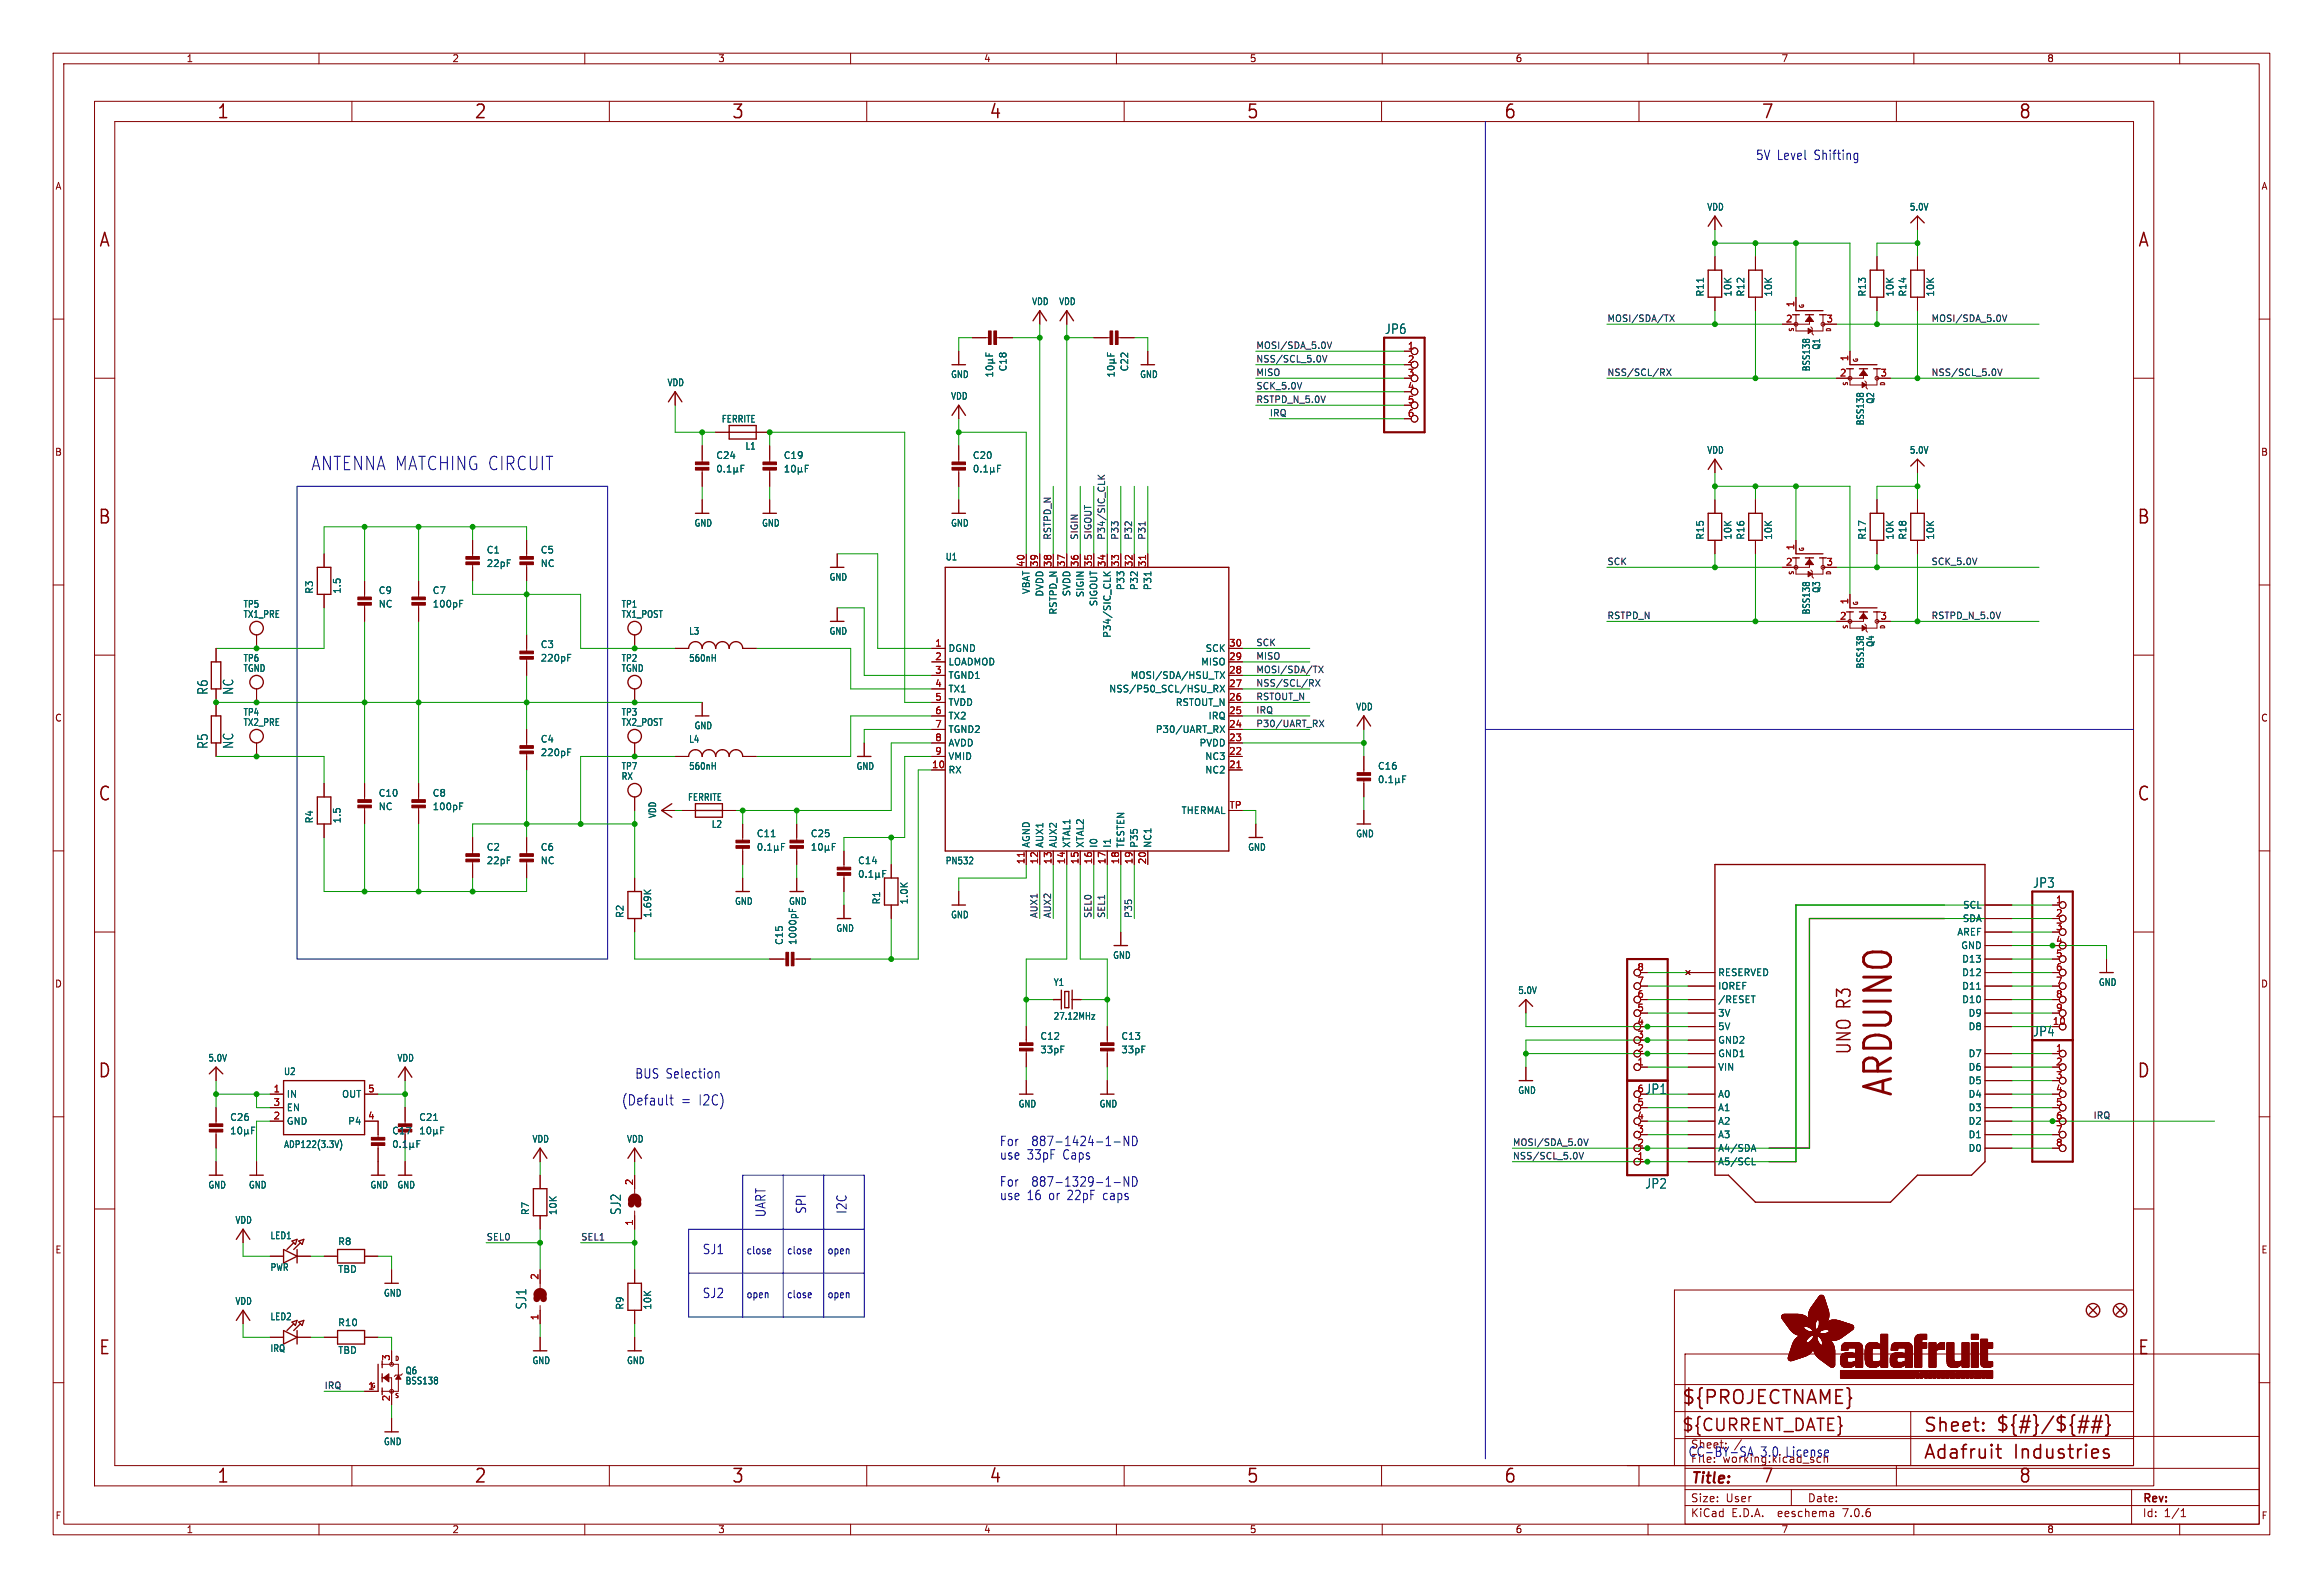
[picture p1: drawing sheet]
<svg xmlns="http://www.w3.org/2000/svg" width="437mm" height="299mm" viewBox="0 0 437 299" stroke-linecap="round" stroke-linejoin="round" font-family="sans-serif">
<defs><g id="words">
<text font-size="7.1" fill="#840000" x="356.6" y="206.5" transform="rotate(-90 356.6 206.5)">ARDUINO</text>
<g font-size="3.5" fill="#840000">
<text x="40.7" y="22.7">1</text>
<text x="89.1" y="22.7">2</text>
<text x="137.5" y="22.7">3</text>
<text x="186" y="22.7">4</text>
<text x="234.4" y="22.7">5</text>
<text x="282.8" y="22.7">6</text>
<text x="331.2" y="22.7">7</text>
<text x="379.6" y="22.7">8</text>
<text x="18.5" y="46.8">A</text>
<text x="402" y="46.8">A</text>
<text x="18.3" y="98.9">B</text>
<text x="401.9" y="98.9">B</text>
<text x="18.3" y="150.9">C</text>
<text x="401.9" y="150.9">C</text>
<text x="18.3" y="203">D</text>
<text x="348.5" y="198.4" transform="rotate(-90 348.5 198.4)">UNO R3</text>
<text x="401.9" y="203">D</text>
<text x="18.5" y="255.1">E</text>
<text x="402" y="255.1">E</text>
<text x="316.2" y="264.5">${PROJECTNAME}</text>
<text x="361.7" y="269.7">Sheet:</text>
<text x="375.3" y="269.5">${#}/${##}</text>
<text x="361.7" y="274.7">Adafruit</text>
<text x="378.8" y="274.7">Industries</text>
<text x="40.7" y="279.2">1</text>
<text x="89.1" y="279.2">2</text>
<text x="137.5" y="279.2">3</text>
<text x="186" y="279.2">4</text>
<text x="234.4" y="279.2">5</text>
<text x="282.8" y="279.2">6</text>
<text x="331.2" y="279.2">7</text>
<text x="379.6" y="279.2">8</text>
</g>
<text font-size="3.5" fill="#0000c2" x="58.4" y="88.7">ANTENNA MATCHING CIRCUIT</text>
<text font-size="3.2" fill="#840000" x="316.2" y="269.5">${CURRENT_DATE}</text>
<text font-size="2.8" fill="#840000" x="318" y="279.5">Title:</text>
<g font-size="2.7" fill="#0000c2">
<text x="116.8" y="208">(Default</text>
<text x="128.1" y="208">=</text>
<text x="131.5" y="208">I2C)</text>
</g>
<g font-size="2.5" fill="#0000c2">
<text x="330.2" y="30.2">5V Level</text>
<text x="341.3" y="30.2">Shifting</text>
<text x="119.4" y="203">BUS Selection</text>
<text x="188" y="215.7">For</text>
<text x="194.2" y="215.7">887-1424-1-ND</text>
<text x="188" y="218.2">use</text>
<text x="193.2" y="218.2">33pF</text>
<text x="200" y="218.2">Caps</text>
<text x="188" y="225.8">use</text>
<text x="188" y="223.3">For</text>
<text x="193.2" y="225.8">16</text>
<text x="194.2" y="223.3">887-1329-1-ND</text>
<text x="197.3" y="225.8">or</text>
<text x="200.9" y="225.8">22pF</text>
<text x="207.8" y="225.8">caps</text>
<text x="144.1" y="229" transform="rotate(-90 144.1 229)">UART</text>
<text x="151.8" y="228.4" transform="rotate(-90 151.8 228.4)">SPI</text>
<text x="159.4" y="228.4" transform="rotate(-90 159.4 228.4)">I2C</text>
<text x="132.1" y="236">SJ1</text>
<text x="132.1" y="244.2">SJ2</text>
<text x="317.5" y="274.1">CC-BY-SA</text>
<text x="331.1" y="274.1">3.0</text>
<text x="336" y="274.1">License</text>
</g>
<g font-size="2.5" fill="#006464">
<text x="260.4" y="63">JP6</text>
<text x="39.3" y="130.8" transform="rotate(-90 39.3 130.8)">R6</text>
<text x="44.1" y="130.8" transform="rotate(-90 44.1 130.8)">NC</text>
<text x="39.3" y="140.9" transform="rotate(-90 39.3 140.9)">R5</text>
<text x="44.1" y="140.9" transform="rotate(-90 44.1 140.9)">NC</text>
<text x="382.3" y="167.1">JP3</text>
<text x="382.3" y="195.1">JP4</text>
<text x="309.4" y="223.7">JP2</text>
<text x="117" y="228.5" transform="rotate(-90 117 228.5)">SJ2</text>
<text x="99.2" y="246.3" transform="rotate(-90 99.2 246.3)">SJ1</text>
</g>
<text font-size="2.5" fill="#840000" x="309.4" y="205.9">JP1</text>
<g font-size="2.1" fill="#0000c2">
<text x="318" y="275.3">File:</text>
<text x="318" y="272.6">Sheet:</text>
<text x="324" y="275.3">working.kicad_sch</text>
<text x="326.2" y="272.6">/</text>
</g>
<g font-size="2.1" fill="#840000">
<text x="318" y="285.5">KiCad</text>
<text x="318" y="282.7">Size:</text>
<text x="324.6" y="282.7">User</text>
<text x="325.7" y="285.5">E.D.A.</text>
<text x="334.6" y="285.5">eeschema</text>
<text x="340" y="282.7">Date:</text>
<text x="346.9" y="285.5">7.0.6</text>
<text x="403" y="282.9">Rev:</text>
<text x="403" y="285.5">Id:</text>
<text x="407" y="285.5">1/1</text>
</g>
<g font-size="2" fill="#0000c2">
<text x="140.3" y="236">close</text>
<text x="148" y="236">close</text>
<text x="155.6" y="236">open</text>
<text x="140.3" y="244.2">open</text>
<text x="148" y="244.2">close</text>
<text x="155.6" y="244.2">open</text>
</g>
<g font-size="1.8" fill="#840000">
<text x="35" y="11.9">1</text>
<text x="85" y="11.9">2</text>
<text x="135" y="11.9">3</text>
<text x="185" y="11.9">4</text>
<text x="235" y="11.9">5</text>
<text x="285" y="11.9">6</text>
<text x="335" y="11.9">7</text>
<text x="385" y="11.9">8</text>
<text x="10.3" y="35.9">A</text>
<text x="425.3" y="35.9">A</text>
<text x="10.3" y="85.9">B</text>
<text x="425.2" y="85.9">B</text>
<text x="10.3" y="135.9">C</text>
<text x="425.2" y="135.9">C</text>
<text x="10.3" y="185.9">D</text>
<text x="425.2" y="185.9">D</text>
<text x="10.3" y="235.9">E</text>
<text x="425.3" y="235.9">E</text>
<text x="10.3" y="285.9">F</text>
<text x="425.3" y="285.9">F</text>
<text x="35" y="288.5">1</text>
<text x="85" y="288.5">2</text>
<text x="135" y="288.5">3</text>
<text x="185" y="288.5">4</text>
<text x="235" y="288.5">5</text>
<text x="285" y="288.5">6</text>
<text x="335" y="288.5">7</text>
<text x="385" y="288.5">8</text>
</g>
<g font-size="1.8" fill="#006464">
<text x="321" y="39.8">VDD</text>
<text x="359.1" y="39.8">5.0V</text>
<text x="194" y="57.6">VDD</text>
<text x="199.1" y="57.6">VDD</text>
<text x="320.7" y="55.9" transform="rotate(-90 320.7 55.9)">R11</text>
<text x="325.9" y="55.9" transform="rotate(-90 325.9 55.9)">10K</text>
<text x="328.3" y="55.9" transform="rotate(-90 328.3 55.9)">R12</text>
<text x="333.5" y="55.9" transform="rotate(-90 333.5 55.9)">10K</text>
<text x="351.2" y="55.9" transform="rotate(-90 351.2 55.9)">R13</text>
<text x="356.4" y="55.9" transform="rotate(-90 356.4 55.9)">10K</text>
<text x="358.8" y="55.9" transform="rotate(-90 358.8 55.9)">R14</text>
<text x="364" y="55.9" transform="rotate(-90 364 55.9)">10K</text>
<text x="342.6" y="65.9" transform="rotate(-90 342.6 65.9)">Q1</text>
<text x="178.8" y="71.3">GND</text>
<text x="189.5" y="69.9" transform="rotate(-90 189.5 69.9)">C18</text>
<text x="212.4" y="69.9" transform="rotate(-90 212.4 69.9)">C22</text>
<text x="214.3" y="71.3">GND</text>
<text x="340.6" y="69.9" transform="rotate(-90 340.6 69.9)">BSS138</text>
<text x="125.4" y="72.8">VDD</text>
<text x="178.8" y="75.4">VDD</text>
<text x="352.7" y="76" transform="rotate(-90 352.7 76)">Q2</text>
<text x="135.7" y="79.7">FERRITE</text>
<text x="350.8" y="80.1" transform="rotate(-90 350.8 80.1)">BSS138</text>
<text x="134.6" y="86.5">C24</text>
<text x="140.1" y="84.7">L1</text>
<text x="147.3" y="86.5">C19</text>
<text x="182.9" y="86.5">C20</text>
<text x="321" y="85.5">VDD</text>
<text x="359.1" y="85.5">5.0V</text>
<text x="130.5" y="99.2">GND</text>
<text x="143.2" y="99.2">GND</text>
<text x="178.8" y="99.2">GND</text>
<text x="320.7" y="101.6" transform="rotate(-90 320.7 101.6)">R15</text>
<text x="325.9" y="101.6" transform="rotate(-90 325.9 101.6)">10K</text>
<text x="328.3" y="101.6" transform="rotate(-90 328.3 101.6)">R16</text>
<text x="333.5" y="101.6" transform="rotate(-90 333.5 101.6)">10K</text>
<text x="351.2" y="101.6" transform="rotate(-90 351.2 101.6)">R17</text>
<text x="356.4" y="101.6" transform="rotate(-90 356.4 101.6)">10K</text>
<text x="358.8" y="101.6" transform="rotate(-90 358.8 101.6)">R18</text>
<text x="364" y="101.6" transform="rotate(-90 364 101.6)">10K</text>
<text x="91.4" y="104.3">C1</text>
<text x="91.4" y="106.8">22pF</text>
<text x="101.6" y="104.3">C5</text>
<text x="101.6" y="106.8">NC</text>
<text x="177.8" y="105.6">U1</text>
<text x="59.1" y="111.8" transform="rotate(-90 59.1 111.8)">R3</text>
<text x="64.3" y="111.8" transform="rotate(-90 64.3 111.8)">1.5</text>
<text x="71.1" y="111.9">C9</text>
<text x="81.3" y="111.9">C7</text>
<text x="155.9" y="109.4">GND</text>
<text x="193.9" y="111.8" transform="rotate(-90 193.9 111.8)">VBAT</text>
<text x="196.4" y="112.3" transform="rotate(-90 196.4 112.3)">DVDD</text>
<text x="201.5" y="112.2" transform="rotate(-90 201.5 112.2)">SVDD</text>
<text x="204.1" y="112.4" transform="rotate(-90 204.1 112.4)">SIGIN</text>
<text x="211.7" y="111.1" transform="rotate(-90 211.7 111.1)">P33</text>
<text x="214.2" y="111.1" transform="rotate(-90 214.2 111.1)">P32</text>
<text x="216.8" y="111.1" transform="rotate(-90 216.8 111.1)">P31</text>
<text x="342.6" y="111.6" transform="rotate(-90 342.6 111.6)">Q3</text>
<text x="45.7" y="114.5">TP5</text>
<text x="45.7" y="116.4">TX1_PRE</text>
<text x="71.1" y="114.4">NC</text>
<text x="81.3" y="114.4">100pF</text>
<text x="116.8" y="116.4">TX1_POST</text>
<text x="116.8" y="114.5">TP1</text>
<text x="129.5" y="119.5">L3</text>
<text x="155.9" y="119.5">GND</text>
<text x="199" y="115.7" transform="rotate(-90 199 115.7)">RSTPD_N</text>
<text x="206.6" y="114.1" transform="rotate(-90 206.6 114.1)">SIGOUT</text>
<text x="340.6" y="115.7" transform="rotate(-90 340.6 115.7)">BSS138</text>
<text x="45.7" y="124.6">TP6</text>
<text x="101.6" y="122.1">C3</text>
<text x="101.6" y="124.6">220pF</text>
<text x="116.8" y="124.6">TP2</text>
<text x="129.5" y="124.6">560nH</text>
<text x="178.3" y="122.8">DGND</text>
<text x="178.3" y="125.3">LOADMOD</text>
<text x="209.1" y="120" transform="rotate(-90 209.1 120)">P34/SIC_CLK</text>
<text x="225.8" y="125.3">MISO</text>
<text x="226.7" y="122.8">SCK</text>
<text x="350.8" y="125.8" transform="rotate(-90 350.8 125.8)">BSS138</text>
<text x="352.7" y="121.8" transform="rotate(-90 352.7 121.8)">Q4</text>
<text x="45.7" y="126.5">TGND</text>
<text x="116.8" y="126.5">TGND</text>
<text x="178.3" y="127.9">TGND1</text>
<text x="178.3" y="130.4">TX1</text>
<text x="208.5" y="130.4">NSS/P50_SCL/HSU_RX</text>
<text x="212.6" y="127.9">MOSI/SDA/HSU_TX</text>
<text x="45.7" y="134.8">TP4</text>
<text x="45.7" y="136.7">TX2_PRE</text>
<text x="116.8" y="136.7">TX2_POST</text>
<text x="116.8" y="134.8">TP3</text>
<text x="130.5" y="137.3">GND</text>
<text x="178.3" y="132.9">TVDD</text>
<text x="178.3" y="135.5">TX2</text>
<text x="221.1" y="132.9">RSTOUT_N</text>
<text x="227.2" y="135.5">IRQ</text>
<text x="255" y="133.8">VDD</text>
<text x="101.6" y="139.8">C4</text>
<text x="101.6" y="142.4">220pF</text>
<text x="129.5" y="139.9">L4</text>
<text x="178.3" y="138">TGND2</text>
<text x="178.3" y="140.6">AVDD</text>
<text x="178.3" y="143.1">VMID</text>
<text x="217.3" y="138">P30/UART_RX</text>
<text x="225.5" y="140.6">PVDD</text>
<text x="226.6" y="143.1">NC3</text>
<text x="71.1" y="150">C10</text>
<text x="81.3" y="150">C8</text>
<text x="116.8" y="146.9">RX</text>
<text x="116.8" y="144.9">TP7</text>
<text x="129.5" y="144.9">560nH</text>
<text x="161" y="144.9">GND</text>
<text x="178.3" y="145.6">RX</text>
<text x="226.6" y="145.6">NC2</text>
<text x="259.1" y="144.9">C16</text>
<text x="59.1" y="154.9" transform="rotate(-90 59.1 154.9)">R4</text>
<text x="64.3" y="154.9" transform="rotate(-90 64.3 154.9)">1.5</text>
<text x="71.1" y="152.5">NC</text>
<text x="81.3" y="152.5">100pF</text>
<text x="123.6" y="154" transform="rotate(-90 123.6 154)">VDD</text>
<text x="129.3" y="150.8">FERRITE</text>
<text x="133.8" y="155.9">L2</text>
<text x="222.1" y="153.3">THERMAL</text>
<text x="91.4" y="160.2">C2</text>
<text x="101.6" y="160.2">C6</text>
<text x="142.2" y="157.6">C11</text>
<text x="152.4" y="157.6">C25</text>
<text x="193.9" y="159.5" transform="rotate(-90 193.9 159.5)">AGND</text>
<text x="196.4" y="159.5" transform="rotate(-90 196.4 159.5)">AUX1</text>
<text x="199" y="159.5" transform="rotate(-90 199 159.5)">AUX2</text>
<text x="201.5" y="159.5" transform="rotate(-90 201.5 159.5)">XTAL1</text>
<text x="204.1" y="159.5" transform="rotate(-90 204.1 159.5)">XTAL2</text>
<text x="206.6" y="159.5" transform="rotate(-90 206.6 159.5)">I0</text>
<text x="209.1" y="159.5" transform="rotate(-90 209.1 159.5)">I1</text>
<text x="211.7" y="159.5" transform="rotate(-90 211.7 159.5)">TESTEN</text>
<text x="214.2" y="159.5" transform="rotate(-90 214.2 159.5)">P35</text>
<text x="216.8" y="159.5" transform="rotate(-90 216.8 159.5)">NC1</text>
<text x="234.7" y="160.2">GND</text>
<text x="255" y="157.6">GND</text>
<text x="91.4" y="162.7">22pF</text>
<text x="101.6" y="162.7">NC</text>
<text x="161.3" y="162.7">C14</text>
<text x="177.8" y="162.7">PN532</text>
<text x="117.5" y="172.7" transform="rotate(-90 117.5 172.7)">R2</text>
<text x="122.7" y="172.7" transform="rotate(-90 122.7 172.7)">1.69K</text>
<text x="138.1" y="170.3">GND</text>
<text x="148.3" y="170.3">GND</text>
<text x="165.7" y="170.2" transform="rotate(-90 165.7 170.2)">R1</text>
<text x="171" y="170.2" transform="rotate(-90 171 170.2)">1.0K</text>
<text x="178.8" y="172.9">GND</text>
<text x="369.1" y="173.6">SDA</text>
<text x="369.2" y="171">SCL</text>
<text x="147.5" y="177.8" transform="rotate(-90 147.5 177.8)">C15</text>
<text x="150" y="177.8" transform="rotate(-90 150 177.8)">1000pF</text>
<text x="157.2" y="175.4">GND</text>
<text x="368.1" y="176.1">AREF</text>
<text x="368.8" y="178.7">GND</text>
<text x="198.1" y="185.6">Y1</text>
<text x="209.3" y="180.5">GND</text>
<text x="323.1" y="183.7">RESERVED</text>
<text x="369" y="183.7">D12</text>
<text x="369" y="181.2">D13</text>
<text x="394.7" y="185.6">GND</text>
<text x="198.1" y="191.9">27.12MHz</text>
<text x="285.5" y="187.1">5.0V</text>
<text x="323.1" y="191.4">3V</text>
<text x="323.1" y="186.3">IOREF</text>
<text x="323.1" y="188.8">/RESET</text>
<text x="369" y="188.8">D10</text>
<text x="369" y="186.3">D11</text>
<text x="370.2" y="191.4">D9</text>
<text x="195.6" y="195.7">C12</text>
<text x="210.8" y="195.7">C13</text>
<text x="323.1" y="193.9">5V</text>
<text x="323.1" y="196.4">GND2</text>
<text x="370.2" y="193.9">D8</text>
<text x="39.1" y="199.8">5.0V</text>
<text x="53.3" y="202.4">U2</text>
<text x="74.6" y="199.8">VDD</text>
<text x="195.6" y="198.3">33pF</text>
<text x="210.8" y="198.3">33pF</text>
<text x="323.1" y="199">GND1</text>
<text x="323.1" y="201.5">VIN</text>
<text x="370.2" y="201.5">D6</text>
<text x="370.2" y="199">D7</text>
<text x="53.8" y="206.6">IN</text>
<text x="53.8" y="209.1">EN</text>
<text x="64.2" y="206.6">OUT</text>
<text x="191.5" y="208.4">GND</text>
<text x="206.7" y="208.4">GND</text>
<text x="285.5" y="205.9">GND</text>
<text x="323.1" y="206.6">A0</text>
<text x="323.1" y="209.1">A1</text>
<text x="370.2" y="209.1">D3</text>
<text x="370.2" y="206.6">D4</text>
<text x="370.2" y="204.1">D5</text>
<text x="43.2" y="211">C26</text>
<text x="53.8" y="211.7">GND</text>
<text x="65.4" y="211.7">P4</text>
<text x="73.7" y="213.5">C17</text>
<text x="78.7" y="211">C21</text>
<text x="100" y="215.1">VDD</text>
<text x="117.8" y="215.1">VDD</text>
<text x="323.1" y="211.7">A2</text>
<text x="323.1" y="214.2">A3</text>
<text x="370.2" y="214.2">D1</text>
<text x="370.2" y="211.7">D2</text>
<text x="53.3" y="216.1">ADP122(3.3V)</text>
<text x="323.1" y="216.8">A4/SDA</text>
<text x="323.1" y="219.3">A5/SCL</text>
<text x="370.2" y="216.8">D0</text>
<text x="39.1" y="223.7">GND</text>
<text x="46.7" y="223.7">GND</text>
<text x="69.6" y="223.7">GND</text>
<text x="74.6" y="223.7">GND</text>
<text x="44.2" y="230.3">VDD</text>
<text x="50.8" y="233.2">LED1</text>
<text x="99.7" y="228.6" transform="rotate(-90 99.7 228.6)">R7</text>
<text x="104.9" y="228.6" transform="rotate(-90 104.9 228.6)">10K</text>
<text x="50.8" y="239.2">PWR</text>
<text x="63.5" y="234.3">R8</text>
<text x="63.5" y="239.5">TBD</text>
<text x="44.2" y="245.5">VDD</text>
<text x="72.1" y="244">GND</text>
<text x="50.8" y="248.5">LED2</text>
<text x="63.5" y="249.6">R10</text>
<text x="117.5" y="246.4" transform="rotate(-90 117.5 246.4)">R9</text>
<text x="122.7" y="246.4" transform="rotate(-90 122.7 246.4)">10K</text>
<text x="50.8" y="254.4">IRQ</text>
<text x="63.5" y="254.8">TBD</text>
<text x="100" y="256.7">GND</text>
<text x="117.8" y="256.7">GND</text>
<text x="76.2" y="258.6">Q6</text>
<text x="76.2" y="260.5">BSS138</text>
<text x="72.1" y="271.9">GND</text>
</g>
<g font-size="1.8" fill="#a90000">
<text x="337.6" y="57.9" transform="rotate(-90 337.6 57.9)">1</text>
<text x="264.7" y="65.8">1</text>
<text x="335.8" y="60.7">2</text>
<text x="343.5" y="60.7">3</text>
<text x="264.7" y="68.3">2</text>
<text x="264.7" y="70.9">3</text>
<text x="346" y="70.9">2</text>
<text x="347.7" y="68" transform="rotate(-90 347.7 68)">1</text>
<text x="353.6" y="70.9">3</text>
<text x="264.7" y="73.4">4</text>
<text x="264.7" y="75.9">5</text>
<text x="264.7" y="78.5">6</text>
<text x="192.8" y="106.7" transform="rotate(-90 192.8 106.7)">40</text>
<text x="195.3" y="106.7" transform="rotate(-90 195.3 106.7)">39</text>
<text x="197.9" y="106.7" transform="rotate(-90 197.9 106.7)">38</text>
<text x="200.4" y="106.7" transform="rotate(-90 200.4 106.7)">37</text>
<text x="202.9" y="106.7" transform="rotate(-90 202.9 106.7)">36</text>
<text x="205.5" y="106.7" transform="rotate(-90 205.5 106.7)">35</text>
<text x="208" y="106.7" transform="rotate(-90 208 106.7)">34</text>
<text x="210.6" y="106.7" transform="rotate(-90 210.6 106.7)">33</text>
<text x="213.1" y="106.7" transform="rotate(-90 213.1 106.7)">32</text>
<text x="215.6" y="106.7" transform="rotate(-90 215.6 106.7)">31</text>
<text x="335.8" y="106.4">2</text>
<text x="337.6" y="103.6" transform="rotate(-90 337.6 103.6)">1</text>
<text x="343.5" y="106.4">3</text>
<text x="347.7" y="113.7" transform="rotate(-90 347.7 113.7)">1</text>
<text x="346" y="116.6">2</text>
<text x="353.6" y="116.6">3</text>
<text x="175.8" y="121.7">1</text>
<text x="175.8" y="124.2">2</text>
<text x="231.1" y="124.2">29</text>
<text x="231.1" y="121.7">30</text>
<text x="175.8" y="126.7">3</text>
<text x="175.8" y="129.3">4</text>
<text x="175.8" y="131.8">5</text>
<text x="231.1" y="131.8">26</text>
<text x="231.1" y="129.3">27</text>
<text x="231.1" y="126.7">28</text>
<text x="175.8" y="134.4">6</text>
<text x="175.8" y="136.9">7</text>
<text x="231.1" y="136.9">24</text>
<text x="231.1" y="134.4">25</text>
<text x="175.8" y="139.4">8</text>
<text x="175.8" y="142">9</text>
<text x="231.1" y="142">22</text>
<text x="231.1" y="139.4">23</text>
<text x="175.2" y="144.5">10</text>
<text x="231.1" y="144.5">21</text>
<text x="231.2" y="152.1">TP</text>
<text x="192.8" y="162.6" transform="rotate(-90 192.8 162.6)">11</text>
<text x="195.3" y="162.6" transform="rotate(-90 195.3 162.6)">12</text>
<text x="197.9" y="162.6" transform="rotate(-90 197.9 162.6)">13</text>
<text x="200.4" y="162.6" transform="rotate(-90 200.4 162.6)">14</text>
<text x="202.9" y="162.6" transform="rotate(-90 202.9 162.6)">15</text>
<text x="205.5" y="162.6" transform="rotate(-90 205.5 162.6)">16</text>
<text x="208" y="162.6" transform="rotate(-90 208 162.6)">17</text>
<text x="210.6" y="162.6" transform="rotate(-90 210.6 162.6)">18</text>
<text x="213.1" y="162.6" transform="rotate(-90 213.1 162.6)">19</text>
<text x="215.6" y="162.6" transform="rotate(-90 215.6 162.6)">20</text>
<text x="386.6" y="169.9">1</text>
<text x="386.6" y="172.5">2</text>
<text x="386.6" y="175">3</text>
<text x="386.6" y="177.5">4</text>
<text x="307.9" y="185.2">7</text>
<text x="307.9" y="182.6">8</text>
<text x="386.6" y="180.1">5</text>
<text x="386.6" y="182.6">6</text>
<text x="386.6" y="185.2">7</text>
<text x="307.9" y="190.2">5</text>
<text x="307.9" y="187.7">6</text>
<text x="386.6" y="187.7">8</text>
<text x="386.6" y="190.2">9</text>
<text x="307.9" y="197.9">2</text>
<text x="307.9" y="195.3">3</text>
<text x="307.9" y="192.8">4</text>
<text x="386" y="192.8">10</text>
<text x="386.6" y="197.9">1</text>
<text x="307.9" y="200.4">1</text>
<text x="386.6" y="200.4">2</text>
<text x="386.6" y="202.9">3</text>
<text x="51.4" y="205.5">1</text>
<text x="51.4" y="208">3</text>
<text x="69.1" y="205.5">5</text>
<text x="307.9" y="208">5</text>
<text x="307.9" y="205.5">6</text>
<text x="386.6" y="205.5">4</text>
<text x="386.6" y="208">5</text>
<text x="51.4" y="210.6">2</text>
<text x="69.1" y="210.6">4</text>
<text x="307.9" y="215.6">2</text>
<text x="307.9" y="213.1">3</text>
<text x="307.9" y="210.6">4</text>
<text x="386.6" y="210.6">6</text>
<text x="386.6" y="213.1">7</text>
<text x="386.6" y="215.6">8</text>
<text x="307.9" y="218.2">1</text>
<text x="119.1" y="223" transform="rotate(-90 119.1 223)">2</text>
<text x="119.1" y="230.6" transform="rotate(-90 119.1 230.6)">1</text>
<text x="101.3" y="240.7" transform="rotate(-90 101.3 240.7)">2</text>
<text x="101.3" y="248.4" transform="rotate(-90 101.3 248.4)">1</text>
<text x="73.4" y="256" transform="rotate(-90 73.4 256)">3</text>
<text x="69.1" y="261.4">1</text>
<text x="73.4" y="263.6" transform="rotate(-90 73.4 263.6)">2</text>
</g>
<g font-size="1.7" fill="#0f0f0f">
<text x="236.2" y="65.7">MOSI/SDA_5.0V</text>
<text x="302.3" y="60.6">MOSI/SDA/TX</text>
<text x="363.2" y="60.6">MOSI/SDA_5.0V</text>
<text x="236.2" y="68.2">NSS/SCL_5.0V</text>
<text x="236.2" y="70.8">MISO</text>
<text x="302.3" y="70.8">NSS/SCL/RX</text>
<text x="363.2" y="70.8">NSS/SCL_5.0V</text>
<text x="236.2" y="73.3">SCK_5.0V</text>
<text x="236.2" y="75.9">RSTPD_N_5.0V</text>
<text x="238.8" y="78.4">IRQ</text>
<text x="197.8" y="101.6" transform="rotate(-90 197.8 101.6)">RSTPD_N</text>
<text x="202.9" y="101.6" transform="rotate(-90 202.9 101.6)">SIGIN</text>
<text x="205.4" y="101.6" transform="rotate(-90 205.4 101.6)">SIGOUT</text>
<text x="207.9" y="101.6" transform="rotate(-90 207.9 101.6)">P34/SIC_CLK</text>
<text x="210.5" y="101.6" transform="rotate(-90 210.5 101.6)">P33</text>
<text x="213" y="101.6" transform="rotate(-90 213 101.6)">P32</text>
<text x="215.6" y="101.6" transform="rotate(-90 215.6 101.6)">P31</text>
<text x="302.3" y="106.3">SCK</text>
<text x="363.2" y="106.3">SCK_5.0V</text>
<text x="302.3" y="116.5">RSTPD_N</text>
<text x="363.2" y="116.5">RSTPD_N_5.0V</text>
<text x="236.2" y="124.1">MISO</text>
<text x="236.2" y="121.6">SCK</text>
<text x="236.2" y="131.7">RSTOUT_N</text>
<text x="236.2" y="126.7">MOSI/SDA/TX</text>
<text x="236.2" y="129.2">NSS/SCL/RX</text>
<text x="236.2" y="136.8">P30/UART_RX</text>
<text x="236.2" y="134.3">IRQ</text>
<text x="195.2" y="172.7" transform="rotate(-90 195.2 172.7)">AUX1</text>
<text x="197.8" y="172.7" transform="rotate(-90 197.8 172.7)">AUX2</text>
<text x="205.4" y="172.7" transform="rotate(-90 205.4 172.7)">SEL0</text>
<text x="207.9" y="172.7" transform="rotate(-90 207.9 172.7)">SEL1</text>
<text x="213" y="172.7" transform="rotate(-90 213 172.7)">P35</text>
<text x="284.5" y="215.6">MOSI/SDA_5.0V</text>
<text x="393.7" y="210.5">IRQ</text>
<text x="284.5" y="218.1">NSS/SCL_5.0V</text>
<text x="91.4" y="233.3">SEL0</text>
<text x="109.2" y="233.3">SEL1</text>
<text x="61" y="261.3">IRQ</text>
</g>
<g font-size="1.1" fill="#840000">
<text x="339.5" y="58.1" transform="rotate(-90 339.5 58.1)">G</text>
<text x="337.6" y="62.5" transform="rotate(-90 337.6 62.5)">S</text>
<text x="344.6" y="62.5" transform="rotate(-90 344.6 62.5)">D</text>
<text x="349.7" y="68.2" transform="rotate(-90 349.7 68.2)">G</text>
<text x="347.8" y="72.6" transform="rotate(-90 347.8 72.6)">S</text>
<text x="354.8" y="72.7" transform="rotate(-90 354.8 72.7)">D</text>
<text x="339.5" y="103.8" transform="rotate(-90 339.5 103.8)">G</text>
<text x="337.6" y="108.2" transform="rotate(-90 337.6 108.2)">S</text>
<text x="344.6" y="108.2" transform="rotate(-90 344.6 108.2)">D</text>
<text x="349.7" y="113.9" transform="rotate(-90 349.7 113.9)">G</text>
<text x="347.8" y="118.4" transform="rotate(-90 347.8 118.4)">S</text>
<text x="354.8" y="118.4" transform="rotate(-90 354.8 118.4)">D</text>
<text x="74.2" y="256.1">D</text>
<text x="74.2" y="263.1">S</text>
</g>
<text font-size="1.1" fill="#a90000" x="69.8" y="261.2">G</text>
</g></defs>
<g fill="none" stroke="#840000" stroke-width=".19">
<path d="M10 10h417v278.6h-417zM12 12h413v274.6h-413zM17.8 19.1h387.3v260.3h-387.3zM60 10v2M66.2 19.1v3.8M110 10v2M114.6 19.1v3.8M160 10v2M163 19.1v3.8M210 10v2M211.5 19.1v3.8M259.9 19.1v3.8"/>
<path d="M260 10v2M308.3 19.1v3.8M310 10v2M356.7 19.1v3.8M360 10v2M410 10v2M21.6 22.9h379.7v252.7h-379.7zM10 60h2M195.6 58.4v2.6M200.7 58.4v2.6M322.6 40.6v2.6M322.6 48.3v2.5"/>
<path d="M322.6 55.9v2.5M330.2 48.3v2.5M330.2 55.9v2.5M337.8 59.2v3h5.1v-3M337.8 55.9v2.5M340.4 59.2v1.8h-5.1M353.1 48.3v2.5M353.1 55.9v2.5M360.7 40.6v2.6M360.7 48.3v2.5M360.7 55.9v2.5M425 60h2"/>
<path d="M17.8 71.1h3.8M127 73.7v2.5M180.3 66v2.6M180.3 76.2v2.5M182.9 63.5h3.3M187.2 63.5h3.3M205.7 63.5h3.3M210.1 63.5h3.3M215.9 66v2.6M264.2 71.1h1.2M264.2 66h1.2M264.2 76.2h1.2"/>
<path d="M264.2 78.7h1.2M340.6 61.5l.3 .2v1l.2 .3M342.9 61h2.5M348 69.3v3.1h5.1v-3.1M348 66v2.6M350.5 69.3v1.8h-5.1M350.8 71.6l.2 .3v1l.3 .3M353.1 71.1h2.5M401.3 71.1h3.8M132.1 83.8v3.3M132.1 88.1v3.3M132.1 94v2.5"/>
<path d="M134.6 81.3h2.6M142.2 81.3h2.6M144.8 83.8v3.3M144.8 88.1v3.3M144.8 94v2.5M180.3 83.8v3.3M180.3 88.1v3.3M180.3 94v2.5M322.6 86.4v2.5M322.6 94v2.5M330.2 94v2.5M353.1 94v2.5"/>
<path d="M360.7 86.4v2.5M360.7 94v2.5M10 110h2M48.3 119.4v2.5M61 104.1v2.6M61 111.8v2.5M68.6 109.2v3.3M68.6 113.5v3.3M78.7 109.2v3.3M78.7 113.5v3.3M88.9 101.6v3.3M88.9 105.9v3.3"/>
<path d="M99.1 101.6v3.3M99.1 105.9v3.3M99.1 119.4v3.3M119.4 119.4v2.5M157.5 104.1v2.6M157.5 114.3v2.5M193 104.1v2.6M195.6 104.1v2.6M198.1 104.1v2.6M200.7 104.1v2.6M203.2 104.1v2.6M205.7 104.1v2.6"/>
<path d="M208.3 104.1v2.6M210.8 104.1v2.6M213.4 104.1v2.6M215.9 104.1v2.6M322.6 101.6v2.5M330.2 101.6v2.5M337.8 104.9v3.1h5.1v-3.1M337.8 101.6v2.5M340.4 104.9v1.8h-5.1M340.6 107.2l.3 .2v1.1l.2 .2M342.9 106.7h2.5M348 115.1v3h5.1v-3"/>
<path d="M348 111.8v2.5M350.5 115.1v1.7h-5.1M350.8 117.3l.2 .3v1l.3 .3M353.1 101.6v2.5M353.1 116.8h2.5M360.7 101.6v2.5M425 110h2M17.8 123.2h3.8M40.6 121.9v2.6M40.6 129.5v5.1M40.6 139.7v2.5M48.3 129.5v2.6"/>
<path d="M48.3 139.7v2.5M99.1 123.7v3.3M99.1 137.2v3.3M119.4 129.5v2.6M119.4 139.7v2.5M127 121.9h2.5M132.1 132.1v2.5M139.7 121.9h2.5M162.6 139.7v2.5M175.3 121.9h2.5M175.3 124.5h2.5M175.3 139.7h2.5"/>
<path d="M175.3 137.2h2.5M175.3 134.6h2.5M175.3 132.1h2.5M175.3 129.5h2.5M175.3 127h2.5M231.1 121.9h2.6M231.1 124.5h2.6M231.1 139.7h2.6M231.1 137.2h2.6M231.1 134.6h2.6M231.1 132.1h2.6M231.1 129.5h2.6"/>
<path d="M231.1 127h2.6M256.5 134.6v2.6M401.3 123.2h3.8M10 160h2M61 147.3v2.6M61 154.9v2.6M68.6 147.3v3.3M68.6 151.6v3.3M78.7 147.3v3.3M78.7 151.6v3.3M88.9 157.5v3.3M99.1 141.5v3.3"/>
<path d="M99.1 157.5v3.3M119.4 149.9v2.5M124.5 152.4h2.5M127 142.2h2.5M128.3 152.4h2.5M135.9 152.4h2.5M139.7 142.2h2.5M139.7 154.9v3.3M139.7 159.3v3.3M149.9 154.9v3.3M149.9 159.3v3.3M175.3 144.8h2.5"/>
<path d="M175.3 142.2h2.5M231.1 144.8h2.6M231.1 142.2h2.6M236.2 154.9v2.6M256.5 142.2v3.3M256.5 146.6v3.3M256.5 152.4v2.5M425 160h2M17.8 175.3h3.8M88.9 161.8v3.3M99.1 161.8v3.3M119.4 165.1v2.5"/>
<path d="M119.4 172.7v2.6M139.7 165.1v2.5M149.9 165.1v2.5M158.7 160v3.3M158.7 164.3v3.3M158.7 170.2v2.5M167.6 162.6v2.5M167.6 170.2v2.5M180.3 167.6v2.6M193 160v2.6M195.6 160v2.6M198.1 160v2.6"/>
<path d="M200.7 160v2.6M203.2 160v2.6M205.7 160v2.6M208.3 160v2.6M210.8 160v2.6M210.8 175.3v2.5M213.4 160v2.6M215.9 160v2.6M373.4 175.3h5.1M373.4 177.8h5.1M373.4 170.2h5.1M373.4 172.7h5.1"/>
<path d="M386.1 175.3h1.2M386.1 170.2h1.2M401.3 175.3h3.8M144.8 180.3h3.3M149.1 180.3h3.3M193 193v3.3M193 197.4v3.3M198.1 188h.1M203.2 188h.1M208.3 193v3.3M208.3 197.4v3.3M287 188v2.5"/>
<path d="M308.6 190.5h1.3M308.6 193h1.3M308.6 188h1.3M308.6 185.4h1.3M308.6 182.9h1.3M308.6 198.1h1.3M308.6 195.6h1.3M317.1 182.5l.8 .8M317.5 190.5h5.1M317.5 193h5.1M317.5 188h5.1M317.5 185.4h5.1"/>
<path d="M317.5 182.9h5.1M317.5 198.1h5.1M317.5 195.6h5.1M317.9 182.5l-.8 .8M373.4 190.5h5.1M373.4 193h5.1M373.4 188h5.1M373.4 185.4h5.1M373.4 182.9h5.1M373.4 180.3h5.1M373.4 198.1h5.1M386.1 190.5h1.2"/>
<path d="M386.1 188h1.2M386.1 185.4h1.2M386.1 182.9h1.2M386.1 180.3h1.2M386.1 198.1h1.2M396.2 180.3v2.6M10 210h2M40.6 200.7v2.5M40.6 208.3v3.3M40.6 212.6v3.3M40.6 218.4v2.6M48.3 218.4v2.6"/>
<path d="M50.8 205.7h2.5M50.8 208.3h2.5M50.8 210.8h2.5M68.6 210.8h2.5v3.3M68.6 205.7h2.5M71.1 215.1v5.9M76.2 200.7v2.5M76.2 208.3v3.3M76.2 213.4v2.5M76.2 218.4v2.6M101.6 215.9v2.5M119.4 215.9v2.5"/>
<path d="M193 203.2v2.5M208.3 203.2v2.5M287 200.7v2.5M308.6 208.3h1.3M308.6 210.8h1.3M308.6 213.4h1.3M308.6 215.9h1.3M308.6 218.4h1.3M308.6 200.7h1.3M317.5 205.7h5.1M317.5 208.3h5.1M317.5 210.8h5.1"/>
<path d="M317.5 213.4h5.1M317.5 215.9h5.1M317.5 218.4h5.1M317.5 200.7h5.1M373.4 205.7h5.1M373.4 208.3h5.1M373.4 210.8h5.1M373.4 213.4h5.1M373.4 215.9h5.1M373.4 203.2h5.1M373.4 200.7h5.1M386.1 208.3h1.2"/>
<path d="M386.1 210.8h1.2M386.1 213.4h1.2M386.1 215.9h1.2M386.1 203.2h1.2M425 210h2M17.8 227.3h3.8M45.7 231.1v2.6M50.8 236.2h2.5M55.9 236.2h2.5M61 236.2h2.5M68.6 236.2h2.5M73.7 238.8v2.5"/>
<path d="M101.6 221v2.5M101.6 228.6v2.5M101.6 238.8v3.4M119.4 221v3.4M119.4 227.7v3.4M119.4 238.8v2.5M401.3 227.3h3.8M10 260h2M45.7 246.4v2.5M50.8 251.5h2.5M55.9 251.5h2.5M61 251.5h2.5"/>
<path d="M68.6 251.5h2.5M71.9 259.1h1.8v5.1M71.9 256.5h3v5.1h-3M73.7 254v2.5M75.7 258.3l-.3 .3h-1l-.2 .2M101.6 245.5v3.4M101.6 251.5v2.5M119.4 246.4v2.5M119.4 251.5v2.5M317 254.6h108v32h-108zM401.3 242.6h-86.3v33M425 260h2"/>
<path d="M66.2 275.6v3.8M68.6 261.6h2.5M73.7 266.7v2.5M114.6 275.6v3.8M163 275.6v3.8M211.5 275.6v3.8M259.9 275.6v3.8M308.3 275.6v3.8M315 265.4h86.3M315 260.4h86.3M315 270.5h86.3M317 276.1h108"/>
<path d="M317 270.1h108M322.4 274.9l.1 .1M322.5 274.8v.2M322.6 274.9l-.1 .1M324.6 271.4h.1M324.6 271.4v.1M327.6 270.7l-1.3 1.9M341.9 274.9h.6M343.1 273.5v1.5M343.8 274.2v.8M356.7 275.6v3.8M359.4 265.4v10.2"/>
<path d="M60 286.6v2M110 286.6v2M160 286.6v2M210 286.6v2M260 286.6v2M310 286.6v2M317 283.1h108M317 280.1h108M337 280.1v3M344.8 284.3l.1 .9M344.9 285.1l-.1 .1M344.9 284.5l-.1 .1"/>
<path d="M360 286.6v2M401 280.1v6.5M410 286.6v2M410.3 285.2h.8M410.3 284.1l.4-.4v1.5"/>
<circle cx="266.1" cy="66" r=".63"/>
<circle cx="266.1" cy="71.1" r=".63"/>
<circle cx="266.1" cy="73.7" r=".63"/>
<circle cx="266.1" cy="68.6" r=".63"/>
<circle cx="266.1" cy="76.2" r=".63"/>
<circle cx="266.1" cy="78.7" r=".63"/>
<circle cx="337.8" cy="61" r=".36"/>
<circle cx="342.9" cy="61" r=".36"/>
<circle cx="348" cy="71.1" r=".36"/>
<circle cx="353.1" cy="71.1" r=".36"/>
<circle cx="337.8" cy="106.7" r=".36"/>
<circle cx="342.9" cy="106.7" r=".36"/>
<circle cx="348" cy="116.8" r=".36"/>
<circle cx="353.1" cy="116.8" r=".36"/>
<circle cx="388" cy="170.2" r=".63"/>
<circle cx="388" cy="172.7" r=".63"/>
<circle cx="388" cy="177.8" r=".63"/>
<circle cx="388" cy="175.3" r=".63"/>
<circle cx="308" cy="198.1" r=".63"/>
<circle cx="308" cy="190.5" r=".63"/>
<circle cx="308" cy="185.4" r=".63"/>
<circle cx="308" cy="193" r=".63"/>
<circle cx="308" cy="188" r=".63"/>
<circle cx="308" cy="182.9" r=".63"/>
<circle cx="308" cy="195.6" r=".63"/>
<circle cx="388" cy="198.1" r=".63"/>
<circle cx="388" cy="193" r=".63"/>
<circle cx="388" cy="190.5" r=".63"/>
<circle cx="388" cy="182.9" r=".63"/>
<circle cx="388" cy="180.3" r=".63"/>
<circle cx="388" cy="185.4" r=".63"/>
<circle cx="388" cy="188" r=".63"/>
<circle cx="308" cy="208.3" r=".63"/>
<circle cx="308" cy="205.7" r=".63"/>
<circle cx="308" cy="213.4" r=".63"/>
<circle cx="308" cy="200.7" r=".63"/>
<circle cx="308" cy="210.8" r=".63"/>
<circle cx="308" cy="218.4" r=".63"/>
<circle cx="308" cy="215.9" r=".63"/>
<circle cx="388" cy="205.7" r=".63"/>
<circle cx="388" cy="208.3" r=".63"/>
<circle cx="388" cy="200.7" r=".63"/>
<circle cx="388" cy="203.2" r=".63"/>
<circle cx="388" cy="210.8" r=".63"/>
<circle cx="388" cy="213.4" r=".63"/>
<circle cx="388" cy="215.9" r=".63"/>
<circle cx="73.7" cy="256.5" r=".36"/>
<circle cx="73.7" cy="261.6" r=".36"/>
</g>
<g fill="#840000" stroke="#840000" stroke-width=".19">
<path d="M69.8 214.9h2.6v.5h-2.6z"/>
<path d="M69.8 213.9h2.6v.5h-2.6z"/>
<path d="M340.4 105.2l.7 1h-1.5z"/>
<path d="M340.1 107.4l.8 .6-.8 .5z"/>
<path d="M255.3 146.3h2.5v.5h-2.5z"/>
<path d="M255.3 145.3h2.5v.5h-2.5z"/>
<path d="M340.4 59.4l.7 1.1h-1.5z"/>
<path d="M340.1 61.7l.8 .5-.8 .5z"/>
<path d="M72.1 259.1l1.1-.8v1.5z"/>
<path d="M74.9 258.6l.5 .7h-1z"/>
<path d="M39.4 212.3h2.5v.6h-2.5z"/>
<path d="M39.4 211.3h2.5v.5h-2.5z"/>
<path d="M335.1 247.7l4.9 .1z"/>
<path d="M335.1 247.7h4.8z"/>
<path d="M335.1 247.6l4.7 .1z"/>
<path d="M335.1 247.6h4.7z"/>
<path d="M335.1 247.6h4.6z"/>
<path d="M335.1 247.5l4.6 .1z"/>
<path d="M335.1 247.5h4.5z"/>
<path d="M335.2 247.8l4.9 .1z"/>
<path d="M335.2 247.8h4.8z"/>
<path d="M335.2 247.4l4.3 .1z"/>
<path d="M335.2 247.4h4.3z"/>
<path d="M335.2 247.9h4.9z"/>
<path d="M335.2 247.4h4.2z"/>
<path d="M335.2 247.9l4.9 .1z"/>
<path d="M335.2 247.3l4.1 .1z"/>
<path d="M335.2 247.3h4z"/>
<path d="M335.3 248h4.9z"/>
<path d="M335.3 247.3h3.8z"/>
<path d="M335.3 248l4.9 .1z"/>
<path d="M335.3 247.2l3.7 .1z"/>
<path d="M335.3 248.1h5z"/>
<path d="M335.3 247.2h3.6z"/>
<path d="M335.4 248.1l4.9 .1z"/>
<path d="M335.4 248.1h4.9z"/>
<path d="M335.4 248.2h4.9z"/>
<path d="M335.4 247.2h3.3z"/>
<path d="M335.4 248.2l6.3 .1z"/>
<path d="M335.5 248.3h6.2z"/>
<path d="M335.5 248.3l6.2 .1z"/>
<path d="M335.5 248.4h6.2z"/>
<path d="M335.6 248.4l6 .1z"/>
<path d="M335.6 248.4h6z"/>
<path d="M335.6 247.1l2.7 .1z"/>
<path d="M335.6 248.5h6z"/>
<path d="M335.7 248.6h5.9z"/>
<path d="M335.7 248.5l5.9 .1z"/>
<path d="M335.7 248.6h5.8z"/>
<path d="M335.7 248.7h5.8z"/>
<path d="M335.7 248.6l5.8 .1z"/>
<path d="M335.8 248.7h5.7z"/>
<path d="M335.8 248.7l5.7 .1z"/>
<path d="M335.8 248.8h5.7z"/>
<path d="M335.9 248.9h5.6z"/>
<path d="M335.9 248.8l5.6 .1z"/>
<path d="M335.9 248.9l5.6 .1z"/>
<path d="M336 249h5.5z"/>
<path d="M336 249l5.4 .1z"/>
<path d="M336 249.1h5.4z"/>
<path d="M336.1 249.1h5.3z"/>
<path d="M336.1 249.2h5.3z"/>
<path d="M336.1 249.1l5.3 .1z"/>
<path d="M336.2 249.2l5.2 .1z"/>
<path d="M336.2 249.3h5.2z"/>
<path d="M336.2 249.3l5.2 .1z"/>
<path d="M336.3 249.4h3.1z"/>
<path d="M336.3 249.4l3 .1z"/>
<path d="M336.3 249.4h3z"/>
<path d="M336.4 255.5l1.7 .1z"/>
<path d="M336.4 255.5h1.7z"/>
<path d="M336.4 255.4l1.9 .1z"/>
<path d="M336.4 255.4h2z"/>
<path d="M336.4 255.3l2.2 .1z"/>
<path d="M336.4 255.3h2.3z"/>
<path d="M336.4 255.3h2.4z"/>
<path d="M336.4 255.2l2.5 .1z"/>
<path d="M336.4 249.5h2.9z"/>
<path d="M336.4 255.6h1.4z"/>
<path d="M336.4 255.6h1.6z"/>
<path d="M336.4 255.2h2.6z"/>
<path d="M336.4 255.2h2.7z"/>
<path d="M336.4 255.1l2.8 .1z"/>
<path d="M336.4 249.5l2.9 .1z"/>
<path d="M336.4 255.7h1.3z"/>
<path d="M336.4 255.6l1.4 .1z"/>
<path d="M336.4 255.1h2.9z"/>
<path d="M336.4 255.1h3z"/>
<path d="M336.4 255l3.1 .1z"/>
<path d="M336.4 255h3.2z"/>
<path d="M336.4 249.6h2.9z"/>
<path d="M336.5 255.7h1z"/>
<path d="M336.5 255h3.2z"/>
<path d="M336.5 254.9l3.2 .1z"/>
<path d="M336.5 254.9h3.3z"/>
<path d="M336.5 254.9h3.4z"/>
<path d="M336.5 249.7h2.8z"/>
<path d="M336.5 249.6l2.8 .1z"/>
<path d="M336.5 255.7l.9 .1z"/>
<path d="M336.5 254.8l3.5 .1z"/>
<path d="M336.5 255.8h.8z"/>
<path d="M336.5 254.8h3.6z"/>
<path d="M336.5 254.7l3.6 .1z"/>
<path d="M336.5 254.7h3.7z"/>
<path d="M336.5 249.7l2.8 .1z"/>
<path d="M336.6 255.8h.6z"/>
<path d="M336.6 254.7h3.6z"/>
<path d="M336.6 254.6l3.7 .1z"/>
<path d="M336.6 254.6h3.7z"/>
<path d="M336.6 254.6h3.8z"/>
<path d="M336.6 249.8h2.7z"/>
<path d="M336.6 254.5l3.8 .1z"/>
<path d="M336.6 254.5h3.8z"/>
<path d="M336.6 249.8h2.8z"/>
<path d="M336.6 255.8l.5 .1z"/>
<path d="M336.6 254.5h3.9z"/>
<path d="M336.6 254.4l3.9 .1z"/>
<path d="M336.6 254.4h4z"/>
<path d="M336.6 249.9h2.8z"/>
<path d="M336.6 249.8l2.8 .1z"/>
<path d="M336.7 254.4h3.9z"/>
<path d="M336.7 254.3l3.9 .1z"/>
<path d="M336.7 254.3h4z"/>
<path d="M336.7 254.2l4 .1z"/>
<path d="M336.7 249.9h2.8z"/>
<path d="M336.7 254.2h4z"/>
<path d="M336.7 250h2.8z"/>
<path d="M336.7 249.9l2.8 .1z"/>
<path d="M336.7 255.9h.3z"/>
<path d="M336.7 254.1l4.1 .1z"/>
<path d="M336.7 254.1h4.1z"/>
<path d="M336.7 250h2.9z"/>
<path d="M336.8 254l4 .1z"/>
<path d="M336.8 254h4.1z"/>
<path d="M336.8 253.9l4.1 .1z"/>
<path d="M336.8 250.1h2.9z"/>
<path d="M336.8 250l2.8 .1z"/>
<path d="M336.8 253.9h4.1z"/>
<path d="M336.8 253.8l4.2 .1z"/>
<path d="M336.8 253.8h4.2z"/>
<path d="M336.9 253.7l4.1 .1z"/>
<path d="M336.9 253.7h4.1z"/>
<path d="M336.9 253.6l4.1 .1z"/>
<path d="M336.9 250.2h2.9z"/>
<path d="M336.9 250.1l2.9 .1z"/>
<path d="M336.9 253.6h4.2z"/>
<path d="M336.9 250.2h3z"/>
<path d="M336.9 253.5l4.2 .1z"/>
<path d="M336.9 253.5h4.2z"/>
<path d="M336.9 253.4l4.2 .1z"/>
<path d="M336.9 250.2l3.1 .1z"/>
<path d="M337 253.4h4.1z"/>
<path d="M337 253.3l4.2 .1z"/>
<path d="M337 250.3h3z"/>
<path d="M337 253.3h4.2z"/>
<path d="M337 250.3h3.1z"/>
<path d="M337 253.2l8 .1z"/>
<path d="M337 253.2h8z"/>
<path d="M337 253.1l8 .1z"/>
<path d="M337 250.3l3.2 .1z"/>
<path d="M337.1 253.1h7.9z"/>
<path d="M337.1 253l7.9 .1z"/>
<path d="M337.1 253h7.8z"/>
<path d="M337.1 250.4h3.2z"/>
<path d="M337.1 252.9l5.6 .1z"/>
<path d="M337.1 250.4h3.3z"/>
<path d="M337.1 252.9h5.4z"/>
<path d="M337.1 252.8l5.3 .1z"/>
<path d="M337.1 252.8h5.3z"/>
<path d="M337.1 250.4l5.2 .1z"/>
<path d="M337.2 252.8h5.2z"/>
<path d="M337.2 252.7l5.1 .1z"/>
<path d="M337.2 252.7h5.1z"/>
<path d="M337.2 250.5h5.1z"/>
<path d="M337.2 252.7h5z"/>
<path d="M337.2 252.6l5 .1z"/>
<path d="M337.2 252.6h5z"/>
<path d="M337.2 252.5l4.9 .1z"/>
<path d="M337.2 250.5h5z"/>
<path d="M337.3 252.5h2.5z"/>
<path d="M337.3 250.5l5 .1z"/>
<path d="M337.3 252.4l2.4 .1z"/>
<path d="M337.3 250.6h5z"/>
<path d="M337.3 252.4h2.4z"/>
<path d="M337.3 252.3l2.4 .1z"/>
<path d="M337.4 252.3h2.3z"/>
<path d="M337.4 252.2l2.3 .1z"/>
<path d="M337.4 250.6l5 .1z"/>
<path d="M337.4 252.2h2.3z"/>
<path d="M337.4 250.7h5z"/>
<path d="M337.5 252.1l2.2 .1z"/>
<path d="M337.5 252.1h2.3z"/>
<path d="M337.5 250.7l5 .1z"/>
<path d="M337.6 252l2.2 .1z"/>
<path d="M337.6 252h2.2z"/>
<path d="M337.6 250.8h4.9z"/>
<path d="M337.6 251.9l2.2 .1z"/>
<path d="M337.6 250.8h5.2z"/>
<path d="M337.7 251.9h2.2z"/>
<path d="M337.7 251.8l2.2 .1z"/>
<path d="M337.7 251.8h2.2z"/>
<path d="M337.7 250.8l9.7 .1z"/>
<path d="M337.7 251.8h2.3z"/>
<path d="M337.7 250.9h9.6z"/>
<path d="M337.8 251.7l2.2 .1z"/>
<path d="M337.8 251.7h2.2z"/>
<path d="M337.8 250.9h9.5z"/>
<path d="M337.8 251.7h2.3z"/>
<path d="M337.9 251.6l2.2 .1z"/>
<path d="M337.9 251.6h2.2z"/>
<path d="M337.9 250.9l9.3 .1z"/>
<path d="M338 251.5l2.2 .1z"/>
<path d="M338 251h9.2z"/>
<path d="M338 251.5h2.2z"/>
<path d="M338.1 251.5h2.1z"/>
<path d="M338.1 251.4l2.2 .1z"/>
<path d="M338.1 251h9z"/>
<path d="M338.1 251.4h2.2z"/>
<path d="M338.2 251.4h2.2z"/>
<path d="M338.2 251.3l2.2 .1z"/>
<path d="M338.3 251l8.8 .1z"/>
<path d="M338.3 251.3h2.1z"/>
<path d="M338.4 251.3h2.1z"/>
<path d="M338.4 251.1h8.7z"/>
<path d="M338.4 251.2l2.1 .1z"/>
<path d="M338.5 251.2h2.1z"/>
<path d="M338.6 251.2h2.1z"/>
<path d="M338.7 251.1l2 .1z"/>
<path d="M338.9 251.1h1.9z"/>
<path d="M339.8 249.4h1.6z"/>
<path d="M340 249.4h1.4z"/>
<path d="M340 249.4l1.4 .1z"/>
<path d="M340 252.5h2.1z"/>
<path d="M340.1 252.5h2z"/>
<path d="M340.1 249.5h1.3z"/>
<path d="M340.2 247.5h3.8z"/>
<path d="M340.2 247.4l3.8 .1z"/>
<path d="M340.2 247.4h3.8z"/>
<path d="M340.2 247.3l3.8 .1z"/>
<path d="M340.2 247.3h3.8z"/>
<path d="M340.2 252.4l1.9 .1z"/>
<path d="M340.2 249.5l1.2 .1z"/>
<path d="M340.2 247.8h3.8z"/>
<path d="M340.2 247.7l3.8 .1z"/>
<path d="M340.2 247.7h3.8z"/>
<path d="M340.2 247.6l3.8 .1z"/>
<path d="M340.2 247.6h3.8z"/>
<path d="M340.2 247.5l3.8 .1z"/>
<path d="M340.2 247.2l3.8 .1z"/>
<path d="M340.2 247.2h3.8z"/>
<path d="M340.2 247.1l3.8 .1z"/>
<path d="M340.2 247.1h3.8z"/>
<path d="M340.2 247l3.8 .1z"/>
<path d="M340.2 247h3.8z"/>
<path d="M340.2 246.9l3.8 .1z"/>
<path d="M340.2 247.9h3.7z"/>
<path d="M340.2 247.8l3.8 .1z"/>
<path d="M340.2 246.9h3.8z"/>
<path d="M340.2 246.8l3.8 .1z"/>
<path d="M340.3 252.4h1.8z"/>
<path d="M340.3 249.6h1.1z"/>
<path d="M340.3 248h3.6z"/>
<path d="M340.3 247.9l3.6 .1z"/>
<path d="M340.3 247.9h3.6z"/>
<path d="M340.3 246.8h3.7z"/>
<path d="M340.3 246.7l3.7 .1z"/>
<path d="M340.3 246.7h3.7z"/>
<path d="M340.3 252.4h1.7z"/>
<path d="M340.3 248.1h1.6z"/>
<path d="M340.3 248.1h3.6z"/>
<path d="M340.3 248l3.6 .1z"/>
<path d="M340.3 246.6l3.7 .1z"/>
<path d="M340.3 246.6h3.7z"/>
<path d="M340.3 249.6h1.2z"/>
<path d="M340.3 248.2h1.5z"/>
<path d="M340.3 248.1l1.5 .1z"/>
<path d="M340.3 246.5l3.6 .1z"/>
<path d="M340.3 246.5h3.6z"/>
<path d="M340.4 252.3l1.6 .1z"/>
<path d="M340.4 248.2h1.3z"/>
<path d="M340.4 246.5h3.5z"/>
<path d="M340.4 246.4l3.5 .1z"/>
<path d="M340.4 246.4h3.5z"/>
<path d="M340.4 252.3h1.6z"/>
<path d="M340.4 249.6l1.1 .1z"/>
<path d="M340.4 246.3l3.5 .1z"/>
<path d="M340.4 249.7h1.1z"/>
<path d="M340.4 246.3h3.5z"/>
<path d="M340.5 252.3h1.5z"/>
<path d="M340.5 246.3h3.4z"/>
<path d="M340.5 246.2l3.4 .1z"/>
<path d="M340.5 246.2h3.4z"/>
<path d="M340.5 252.2l1.5 .1z"/>
<path d="M340.5 249.7h1z"/>
<path d="M340.5 246.2h3.3z"/>
<path d="M340.5 246.1l3.3 .1z"/>
<path d="M340.5 246.1h3.3z"/>
<path d="M340.6 252.2h1.4z"/>
<path d="M340.6 252.2h1.3z"/>
<path d="M340.6 249.7l.9 .1z"/>
<path d="M340.6 246.1h3.2z"/>
<path d="M340.6 246l3.2 .1z"/>
<path d="M340.6 252.1l1.3 .1z"/>
<path d="M340.6 249.8h.9z"/>
<path d="M340.6 246h3.2z"/>
<path d="M340.6 245.9h3.2z"/>
<path d="M340.7 252.1h1.2z"/>
<path d="M340.7 249.8h.8z"/>
<path d="M340.7 245.9h3.1z"/>
<path d="M340.7 245.8l3 .1z"/>
<path d="M340.7 252l1.2 .1z"/>
<path d="M340.7 249.9h.8z"/>
<path d="M340.7 249.8l.8 .1z"/>
<path d="M340.7 245.8h3z"/>
<path d="M340.8 252h1.1z"/>
<path d="M340.8 249.9h.8z"/>
<path d="M340.8 245.7l2.9 .1z"/>
<path d="M340.8 245.7h2.9z"/>
<path d="M340.8 251.9l1 .1z"/>
<path d="M340.8 250h.9z"/>
<path d="M340.8 249.9l.8 .1z"/>
<path d="M340.8 245.6l2.9 .1z"/>
<path d="M340.8 251.9h1z"/>
<path d="M340.9 251.8l.9 .1z"/>
<path d="M340.9 250.4h1.4z"/>
<path d="M340.9 250l2.1 .1z"/>
<path d="M340.9 250h2.3z"/>
<path d="M340.9 245.6h2.8z"/>
<path d="M340.9 251.8h.9z"/>
<path d="M340.9 250.1h1.9z"/>
<path d="M340.9 250.1h2z"/>
<path d="M340.9 245.5l2.7 .1z"/>
<path d="M340.9 245.5h2.7z"/>
<path d="M340.9 251.7l.9 .1z"/>
<path d="M340.9 250.3l1.4 .1z"/>
<path d="M340.9 250.1l1.8 .1z"/>
<path d="M341 251.7h.8z"/>
<path d="M341 250.3h1.4z"/>
<path d="M341 250.2l1.5 .1z"/>
<path d="M341 250.2h1.5z"/>
<path d="M341 250.2h1.6z"/>
<path d="M341 245.4l2.6 .1z"/>
<path d="M341 251.6l.8 .1z"/>
<path d="M341 251.6h.8z"/>
<path d="M341 251.1h6z"/>
<path d="M341 245.4h2.6z"/>
<path d="M341 245.3l2.6 .1z"/>
<path d="M341.1 251.5l.7 .1z"/>
<path d="M341.1 251.5h.7z"/>
<path d="M341.1 251.1l5.8 .1z"/>
<path d="M341.1 245.3h2.5z"/>
<path d="M341.1 251.4l.7 .1z"/>
<path d="M341.1 251.4h.7z"/>
<path d="M341.1 251.3l.7 .1z"/>
<path d="M341.1 251.3h.7z"/>
<path d="M341.1 251.3h.8z"/>
<path d="M341.1 251.2l.8 .1z"/>
<path d="M341.1 251.2h5.7z"/>
<path d="M341.1 251.2h5.8z"/>
<path d="M341.1 245.2l2.5 .1z"/>
<path d="M341.2 253.7h3.9z"/>
<path d="M341.2 253.6l3.9 .1z"/>
<path d="M341.2 253.6h3.9z"/>
<path d="M341.2 253.5l3.9 .1z"/>
<path d="M341.2 253.5h3.9z"/>
<path d="M341.2 253.4l3.9 .1z"/>
<path d="M341.2 253.4h3.8z"/>
<path d="M341.2 245.2h2.3z"/>
<path d="M341.2 254h3.9z"/>
<path d="M341.2 253.9l3.9 .1z"/>
<path d="M341.2 253.9h3.9z"/>
<path d="M341.2 253.8l3.9 .1z"/>
<path d="M341.2 253.8h3.9z"/>
<path d="M341.2 253.7l3.9 .1z"/>
<path d="M341.2 253.3l3.8 .1z"/>
<path d="M341.2 253.3h3.8z"/>
<path d="M341.2 245.1l2.3 .1z"/>
<path d="M341.2 254.1l3.9 .1z"/>
<path d="M341.2 254.1h3.9z"/>
<path d="M341.2 254l3.9 .1z"/>
<path d="M341.2 245.1h2.3z"/>
<path d="M341.3 254.2h3.8z"/>
<path d="M341.3 254.3l3.8 .1z"/>
<path d="M341.3 254.3h3.8z"/>
<path d="M341.3 254.2l3.8 .1z"/>
<path d="M341.3 245l2.1 .1z"/>
<path d="M341.3 245h2.1z"/>
<path d="M341.3 254.4l3.8 .1z"/>
<path d="M341.3 254.4h3.8z"/>
<path d="M341.3 244.9l2.1 .1z"/>
<path d="M341.4 254.5h3.7z"/>
<path d="M341.4 244.9h2z"/>
<path d="M341.4 254.5l3.7 .1z"/>
<path d="M341.4 254.6l3.7 .1z"/>
<path d="M341.4 254.6h3.7z"/>
<path d="M341.4 244.8l2 .1z"/>
<path d="M341.4 244.8h2z"/>
<path d="M341.5 244.7l1.9 .1z"/>
<path d="M341.5 254.7h3.6z"/>
<path d="M341.5 244.7h1.9z"/>
<path d="M341.5 244.7h1.8z"/>
<path d="M341.5 254.8h3.6z"/>
<path d="M341.5 254.7l3.6 .1z"/>
<path d="M341.5 244.6l1.8 .1z"/>
<path d="M341.6 254.8h3.5z"/>
<path d="M341.6 244.6h1.7z"/>
<path d="M341.6 254.9h3.5z"/>
<path d="M341.6 254.8l3.5 .1z"/>
<path d="M341.6 244.5l1.7 .1z"/>
<path d="M341.6 244.5h1.7z"/>
<path d="M341.7 254.9l3.4 .1z"/>
<path d="M341.7 255h3.4z"/>
<path d="M341.7 244.4l1.6 .1z"/>
<path d="M341.7 244.4h1.6z"/>
<path d="M341.7 255l3.4 .1z"/>
<path d="M341.7 250h6.8z"/>
<path d="M341.7 244.3l1.5 .1z"/>
<path d="M341.8 255.1h3.3z"/>
<path d="M341.8 249.9l6.8 .1z"/>
<path d="M341.8 244.3h1.4z"/>
<path d="M341.8 255.1l3.3 .1z"/>
<path d="M341.8 244.2l1.4 .1z"/>
<path d="M341.9 255.2h3.2z"/>
<path d="M341.9 249.9h6.7z"/>
<path d="M341.9 244.2h1.3z"/>
<path d="M341.9 249.8l6.7 .1z"/>
<path d="M341.9 244.1l1.3 .1z"/>
<path d="M341.9 255.2l3.2 .1z"/>
<path d="M341.9 249.8h6.8z"/>
<path d="M341.9 244.1h1.3z"/>
<path d="M342 249.8h6.7z"/>
<path d="M342 249.7l6.7 .1z"/>
<path d="M342 244.1h1.2z"/>
<path d="M342 244l1.1 .1z"/>
<path d="M342 255.3h3.1z"/>
<path d="M342 251.2l4.8 .1z"/>
<path d="M342 249.7h6.7z"/>
<path d="M342 244h1.1z"/>
<path d="M342 249.6l6.7 .1z"/>
<path d="M342 248.1h1.9z"/>
<path d="M342.1 255.3l3 .1z"/>
<path d="M342.1 251.3h4.6z"/>
<path d="M342.1 249.6h6.6z"/>
<path d="M342.1 249.5l6.6 .1z"/>
<path d="M342.1 248.1l1.8 .1z"/>
<path d="M342.1 243.9l1 .1z"/>
<path d="M342.1 243.9h1z"/>
<path d="M342.1 255.4h3z"/>
<path d="M342.1 249.5h6.6z"/>
<path d="M342.1 249.4l6.6 .1z"/>
<path d="M342.1 249.4h6.6z"/>
<path d="M342.1 248.2h1.7z"/>
<path d="M342.1 243.8l1 .1z"/>
<path d="M342.1 249.3l6.5 .1z"/>
<path d="M342.1 249.3h6.5z"/>
<path d="M342.1 248.2l1.7 .1z"/>
<path d="M342.2 255.4l2.9 .1z"/>
<path d="M342.2 249.3h6.4z"/>
<path d="M342.2 249.2l6.4 .1z"/>
<path d="M342.2 249.2h6.3z"/>
<path d="M342.2 249.1l6.2 .1z"/>
<path d="M342.2 248.4h1.5z"/>
<path d="M342.2 248.4h1.6z"/>
<path d="M342.2 248.3l1.6 .1z"/>
<path d="M342.2 248.3h1.6z"/>
<path d="M342.2 243.8h.8z"/>
<path d="M342.2 255.5h2.9z"/>
<path d="M342.2 251.4h4.4z"/>
<path d="M342.2 251.3l4.4 .1z"/>
<path d="M342.2 249.1h6.2z"/>
<path d="M342.2 249.1h6z"/>
<path d="M342.2 249l5.9 .1z"/>
<path d="M342.2 249h5.8z"/>
<path d="M342.2 249h5.7z"/>
<path d="M342.2 248.9l5.6 .1z"/>
<path d="M342.2 248.9h5.5z"/>
<path d="M342.2 248.9h5.4z"/>
<path d="M342.2 248.8l5.3 .1z"/>
<path d="M342.2 248.8h5.2z"/>
<path d="M342.2 248.8h5.1z"/>
<path d="M342.2 248.7l1.2 .1z"/>
<path d="M342.2 248.7h4.9z"/>
<path d="M342.2 248.7h1.3z"/>
<path d="M342.2 248.6l1.4 .1z"/>
<path d="M342.2 248.6h1.4z"/>
<path d="M342.2 248.5l1.4 .1z"/>
<path d="M342.2 248.5h1.5z"/>
<path d="M342.2 248.4l1.5 .1z"/>
<path d="M342.2 243.7l.8 .1z"/>
<path d="M342.2 243.7h.8z"/>
<path d="M342.3 255.5l2.8 .1z"/>
<path d="M342.3 251.4h4.2z"/>
<path d="M342.3 243.7h.7z"/>
<path d="M342.3 255.6h2.8z"/>
<path d="M342.3 251.5h4.2z"/>
<path d="M342.3 251.4l4.2 .1z"/>
<path d="M342.3 243.6l.6 .1z"/>
<path d="M342.4 255.6h2.7z"/>
<path d="M342.4 251.5h4z"/>
<path d="M342.4 243.6h.4z"/>
<path d="M342.4 255.6l2.7 .1z"/>
<path d="M342.4 251.6h3.9z"/>
<path d="M342.4 251.5l3.9 .1z"/>
<path d="M342.4 243.5l.4 .1z"/>
<path d="M342.5 255.7h2.6z"/>
<path d="M342.5 251.6h3.8z"/>
<path d="M342.5 251.7h3.7z"/>
<path d="M342.5 251.6l3.7 .1z"/>
<path d="M342.5 255.7l2.6 .1z"/>
<path d="M342.5 251.7h3.6z"/>
<path d="M342.6 251.7l3.4 .1z"/>
<path d="M342.6 255.8h2.5z"/>
<path d="M342.6 251.8h3.3z"/>
<path d="M342.6 251.8h3.4z"/>
<path d="M342.6 251.9h1.4z"/>
<path d="M342.6 251.8l1.4 .1z"/>
<path d="M342.7 255.8h2.4z"/>
<path d="M342.7 251.9l1.4 .1z"/>
<path d="M342.7 255.8l2.4 .1z"/>
<path d="M342.7 252.9l2.2 .1z"/>
<path d="M342.7 252l1.5 .1z"/>
<path d="M342.7 252h1.4z"/>
<path d="M342.7 255.9h2.4z"/>
<path d="M342.7 252.1l1.6 .1z"/>
<path d="M342.7 252.1h1.6z"/>
<path d="M342.8 252.2h1.6z"/>
<path d="M342.8 255.9h2.3z"/>
<path d="M342.8 252.9h2.1z"/>
<path d="M342.8 252.3l1.7 .1z"/>
<path d="M342.8 252.3h1.7z"/>
<path d="M342.8 252.2l1.6 .1z"/>
<path d="M342.8 255.9l2.3 .1z"/>
<path d="M342.8 252.8l2.1 .1z"/>
<path d="M342.8 252.8h2.1z"/>
<path d="M342.8 252.8h2z"/>
<path d="M342.8 252.5h1.8z"/>
<path d="M342.8 252.4l1.8 .1z"/>
<path d="M342.8 252.4h1.8z"/>
<path d="M342.9 252.7l1.9 .1z"/>
<path d="M342.9 252.7h1.9z"/>
<path d="M342.9 252.6l1.9 .1z"/>
<path d="M342.9 252.6h1.9z"/>
<path d="M342.9 252.6h1.8z"/>
<path d="M342.9 252.5l1.8 .1z"/>
<path d="M342.9 256h2.2z"/>
<path d="M342.9 250.8h4.5z"/>
<path d="M343 256l2.1 .1z"/>
<path d="M343 256.1h2.1z"/>
<path d="M343.1 256.1h2z"/>
<path d="M343.1 256.1l2 .1z"/>
<path d="M343.2 256.2h1.9z"/>
<path d="M343.2 256.2l1.9 .1z"/>
<path d="M343.3 256.3h1.8z"/>
<path d="M343.3 250.8h4.2z"/>
<path d="M343.4 256.3l1.7 .1z"/>
<path d="M343.4 250.7l4.1 .1z"/>
<path d="M343.4 256.4h1.7z"/>
<path d="M343.5 248.7l3.7 .1z"/>
<path d="M343.5 256.4l1.6 .1z"/>
<path d="M343.5 256.4h1.6z"/>
<path d="M343.6 250.7h4z"/>
<path d="M343.6 256.5h1.5z"/>
<path d="M343.6 248.7h3.3z"/>
<path d="M343.6 250.6l4 .1z"/>
<path d="M343.6 248.6l3.3 .1z"/>
<path d="M343.7 256.5l1.4 .1z"/>
<path d="M343.7 248.6h3.1z"/>
<path d="M343.7 256.6h1.4z"/>
<path d="M343.7 250.6h3.9z"/>
<path d="M343.7 250h4.8z"/>
<path d="M343.7 248.6h2.9z"/>
<path d="M343.8 256.6h1.3z"/>
<path d="M343.8 248.5l2.8 .1z"/>
<path d="M343.8 256.6l1.3 .1z"/>
<path d="M343.8 250.6h3.9z"/>
<path d="M343.8 248.5h2.6z"/>
<path d="M343.9 250.5l3.8 .1z"/>
<path d="M343.9 256.7l1.2 .1z"/>
<path d="M343.9 256.7h1.2z"/>
<path d="M343.9 250l4.5 .1z"/>
<path d="M343.9 248.5h2.4z"/>
<path d="M343.9 250.5h3.9z"/>
<path d="M343.9 250.1h4.5z"/>
<path d="M343.9 248.4l2.4 .1z"/>
<path d="M344 256.8h1.1z"/>
<path d="M344 251.8l1.7 .1z"/>
<path d="M344 250.5h3.8z"/>
<path d="M344 250.4l3.9 .1z"/>
<path d="M344 248.4h2.1z"/>
<path d="M344 256.8l1.1 .1z"/>
<path d="M344 251.9h1.7z"/>
<path d="M344 250.4h3.9z"/>
<path d="M344 250.1h4.4z"/>
<path d="M344.1 250.1l4.2 .1z"/>
<path d="M344.1 256.9h1z"/>
<path d="M344.1 250.4h3.9z"/>
<path d="M344.1 250.3l3.9 .1z"/>
<path d="M344.1 250.3h4z"/>
<path d="M344.1 250.2h4.1z"/>
<path d="M344.1 250.2h4.2z"/>
<path d="M344.1 248.4h1.9z"/>
<path d="M344.1 256.9h.9z"/>
<path d="M344.1 250.2l4 .1z"/>
<path d="M344.1 248.3l1.8 .1z"/>
<path d="M344.2 251.9l1.4 .1z"/>
<path d="M344.2 256.9l.8 .1z"/>
<path d="M344.2 257h.8z"/>
<path d="M344.2 248.3h1.6z"/>
<path d="M344.3 257h.6z"/>
<path d="M344.3 252h1.1z"/>
<path d="M344.3 257l.6 .1z"/>
<path d="M344.4 257.1h.4z"/>
<path d="M344.4 248.2l1.2 .1z"/>
<path d="M344.5 248.2h1z"/>
<path d="M344.5 257.1h.1z"/>
<path d="M344.5 252l.6 .1z"/>
<path d="M346.2 259.1l14 .1z"/>
<path d="M346.2 259.1h14z"/>
<path d="M346.2 259l14 .1z"/>
<path d="M346.2 259h14z"/>
<path d="M346.2 258.9l14 .1z"/>
<path d="M346.2 258.9h14z"/>
<path d="M346.2 258.8l14 .1z"/>
<path d="M346.2 258.8h14z"/>
<path d="M346.2 258.7l14 .1z"/>
<path d="M346.2 258.7h14z"/>
<path d="M346.2 258.6l14 .1z"/>
<path d="M346.2 258.6h14z"/>
<path d="M346.2 258.5l14 .1z"/>
<path d="M346.2 258.5h14z"/>
<path d="M346.2 258.4l14 .1z"/>
<path d="M346.2 258.4h14z"/>
<path d="M346.2 258.3l14 .1z"/>
<path d="M346.2 258.3h14z"/>
<path d="M346.2 258.2l14 .1z"/>
<path d="M346.2 258.2h14z"/>
<path d="M346.2 258.1l14 .1z"/>
<path d="M346.2 258.1h14z"/>
<path d="M346.2 258l14 .1z"/>
<path d="M346.2 258h14z"/>
<path d="M346.2 257.9l14 .1z"/>
<path d="M346.2 257.9h28.6z"/>
<path d="M346.2 257.8l28.6 .1z"/>
<path d="M346.2 257.8h28.6z"/>
<path d="M346.2 257.7l28.6 .1z"/>
<path d="M346.2 257.7h28.6z"/>
<path d="M346.2 256.1h1.3z"/>
<path d="M346.2 256l1.3 .1z"/>
<path d="M346.2 256h1.3z"/>
<path d="M346.2 255.9l1.3 .1z"/>
<path d="M346.2 255.9h1.3z"/>
<path d="M346.2 255.8l1.3 .1z"/>
<path d="M346.2 255.8h1.3z"/>
<path d="M346.2 255.7l1.3 .1z"/>
<path d="M346.2 255.7h1.3z"/>
<path d="M346.2 255.6l1.3 .1z"/>
<path d="M346.2 255.6h1.3z"/>
<path d="M346.2 256.4h4.2z"/>
<path d="M346.2 256.3l4.2 .1z"/>
<path d="M346.2 256.3h4.2z"/>
<path d="M346.2 256.2l4.2 .1z"/>
<path d="M346.2 256.2h4.2z"/>
<path d="M346.2 256.1l1.5 .1z"/>
<path d="M346.2 256.1h1.4z"/>
<path d="M346.2 255.5l1.3 .1z"/>
<path d="M346.2 255.5h1.3z"/>
<path d="M346.2 255.4l1.3 .1z"/>
<path d="M346.2 255.4h1.3z"/>
<path d="M346.2 255.3l1.3 .1z"/>
<path d="M346.2 255.3h1.3z"/>
<path d="M346.2 255.2l1.4 .1z"/>
<path d="M346.2 255.2h1.5z"/>
<path d="M346.3 256.5l4.1 .1z"/>
<path d="M346.3 256.5h4.1z"/>
<path d="M346.3 256.4l4.1 .1z"/>
<path d="M346.3 256.4h4.1z"/>
<path d="M346.3 255.1l4.1 .1z"/>
<path d="M346.3 255.1h4.1z"/>
<path d="M346.3 255l4.1 .1z"/>
<path d="M346.3 256.6h2.7z"/>
<path d="M346.3 255h4.1z"/>
<path d="M346.3 256.6l2.6 .1z"/>
<path d="M346.3 254.9l4.1 .1z"/>
<path d="M346.3 254.9h4.1z"/>
<path d="M346.4 256.8h2.4z"/>
<path d="M346.4 256.7l2.5 .1z"/>
<path d="M346.4 256.7h2.5z"/>
<path d="M346.4 254.8l4 .1z"/>
<path d="M346.4 254.8h4z"/>
<path d="M346.4 253.9h1.2z"/>
<path d="M346.4 253.8l1.2 .1z"/>
<path d="M346.4 253.8h1.2z"/>
<path d="M346.4 253.7l1.2 .1z"/>
<path d="M346.4 253.7h1.2z"/>
<path d="M346.4 253.6l1.2 .1z"/>
<path d="M346.4 253.6h1.3z"/>
<path d="M346.4 253.5l1.3 .1z"/>
<path d="M346.4 253.5h1.3z"/>
<path d="M346.4 253.4l3.9 .1z"/>
<path d="M346.4 253.4h3.9z"/>
<path d="M346.4 253.3l3.9 .1z"/>
<path d="M346.4 256.8l2.3 .1z"/>
<path d="M346.4 254.7l4 .1z"/>
<path d="M346.4 253.3h3.9z"/>
<path d="M346.4 253.2l3.9 .1z"/>
<path d="M346.4 253.2h3.9z"/>
<path d="M346.4 253.1l3.9 .1z"/>
<path d="M346.5 256.9h2.2z"/>
<path d="M346.5 254.7h3.9z"/>
<path d="M346.5 253.1h3.8z"/>
<path d="M346.5 253l3.8 .1z"/>
<path d="M346.5 253h3.8z"/>
<path d="M346.5 252.9l3.8 .1z"/>
<path d="M346.5 252.9h3.7z"/>
<path d="M346.5 256.9l2.1 .1z"/>
<path d="M346.5 256.9h2.1z"/>
<path d="M346.5 254.6l3.9 .1z"/>
<path d="M346.5 252.8l3.7 .1z"/>
<path d="M346.6 254.6h3.8z"/>
<path d="M346.6 252.8h3.6z"/>
<path d="M346.6 257h1.9z"/>
<path d="M346.6 252.8h3.5z"/>
<path d="M346.6 252.7l3.5 .1z"/>
<path d="M346.7 254.5l3.7 .1z"/>
<path d="M346.7 252.7h3.4z"/>
<path d="M346.7 257h1.7z"/>
<path d="M346.7 252.7h3.3z"/>
<path d="M346.7 257l1.7 .1z"/>
<path d="M346.7 254.5h3.7z"/>
<path d="M346.7 252.6l3.3 .1z"/>
<path d="M346.8 252.6h3.2z"/>
<path d="M346.8 252.6h3.1z"/>
<path d="M346.8 254.5h2.1z"/>
<path d="M346.9 252.5l2.9 .1z"/>
<path d="M346.9 257.1h1.2z"/>
<path d="M347 254.4l1.6 .1z"/>
<path d="M347 252.5h2.7z"/>
<path d="M347.1 254.4h1.4z"/>
<path d="M347.1 252.5h2.5z"/>
<path d="M348.4 256.1l2 .1z"/>
<path d="M348.6 256.1h1.8z"/>
<path d="M348.7 256.1h1.7z"/>
<path d="M348.8 256l1.6 .1z"/>
<path d="M348.8 256h1.6z"/>
<path d="M348.9 256h1.5z"/>
<path d="M348.9 253.5h1.4z"/>
<path d="M349 253.5h1.3z"/>
<path d="M349 255.9l1.4 .1z"/>
<path d="M349 253.6h1.4z"/>
<path d="M349 253.5l1.3 .1z"/>
<path d="M349 253.7l1.4 .1z"/>
<path d="M349 253.7h1.4z"/>
<path d="M349 253.6l1.4 .1z"/>
<path d="M349.1 257.1h1.3z"/>
<path d="M349.1 257l1.3 .1z"/>
<path d="M349.1 257h1.3z"/>
<path d="M349.1 256.9l1.3 .1z"/>
<path d="M349.1 256.9h1.3z"/>
<path d="M349.1 256.8l1.3 .1z"/>
<path d="M349.1 256.8h1.3z"/>
<path d="M349.1 256.7l1.3 .1z"/>
<path d="M349.1 256.7h1.3z"/>
<path d="M349.1 256.6l1.3 .1z"/>
<path d="M349.1 256.6h1.3z"/>
<path d="M349.1 255.9h1.3z"/>
<path d="M349.1 255.8l1.3 .1z"/>
<path d="M349.1 255.8h1.3z"/>
<path d="M349.1 255.7l1.3 .1z"/>
<path d="M349.1 255.7h1.3z"/>
<path d="M349.1 255.6l1.3 .1z"/>
<path d="M349.1 255.6h1.3z"/>
<path d="M349.1 255.5l1.3 .1z"/>
<path d="M349.1 255.5h1.3z"/>
<path d="M349.1 255.4l1.3 .1z"/>
<path d="M349.1 255.4h1.3z"/>
<path d="M349.1 255.3l1.3 .1z"/>
<path d="M349.1 255.3h1.3z"/>
<path d="M349.1 255.2l1.3 .1z"/>
<path d="M349.1 255.2h1.3z"/>
<path d="M349.1 254.5h1.3z"/>
<path d="M349.1 254.4l1.3 .1z"/>
<path d="M349.1 254.4h1.3z"/>
<path d="M349.1 254.3l1.3 .1z"/>
<path d="M349.1 254.3h1.3z"/>
<path d="M349.1 254.2l1.3 .1z"/>
<path d="M349.1 254.2h1.3z"/>
<path d="M349.1 254.1l1.3 .1z"/>
<path d="M349.1 254.1h1.3z"/>
<path d="M349.1 254l1.3 .1z"/>
<path d="M349.1 254h1.3z"/>
<path d="M349.1 253.9l1.3 .1z"/>
<path d="M349.1 253.9h1.3z"/>
<path d="M349.1 253.8l1.3 .1z"/>
<path d="M349.1 253.8h1.3z"/>
<path d="M350.8 255.7h1.3z"/>
<path d="M350.8 255.6l1.3 .1z"/>
<path d="M350.8 255.6h1.3z"/>
<path d="M350.8 255.5l1.3 .1z"/>
<path d="M350.8 255.5h1.3z"/>
<path d="M350.8 255.4l1.3 .1z"/>
<path d="M350.8 255.4h1.3z"/>
<path d="M350.8 255.3l1.3 .1z"/>
<path d="M350.8 255.3h1.3z"/>
<path d="M350.8 255.2l1.3 .1z"/>
<path d="M350.8 255.2h1.3z"/>
<path d="M350.8 255.1l1.3 .1z"/>
<path d="M350.8 255.1h1.3z"/>
<path d="M350.8 255l1.3 .1z"/>
<path d="M350.8 255h1.3z"/>
<path d="M350.8 254.9l1.3 .1z"/>
<path d="M350.8 254.9h1.3z"/>
<path d="M350.8 254.8l1.3 .1z"/>
<path d="M350.8 254.8h1.3z"/>
<path d="M350.8 254.7l1.3 .1z"/>
<path d="M350.8 254.7h1.3z"/>
<path d="M350.8 254.6l1.3 .1z"/>
<path d="M350.8 254.6h1.3z"/>
<path d="M350.8 254.5l1.3 .1z"/>
<path d="M350.8 254.5h1.3z"/>
<path d="M350.8 254.4l1.3 .1z"/>
<path d="M350.8 254.4h1.3z"/>
<path d="M350.8 254.3l1.3 .1z"/>
<path d="M350.8 254.3h1.3z"/>
<path d="M350.8 254.2l1.3 .1z"/>
<path d="M350.8 254.2h1.3z"/>
<path d="M350.8 254.1l1.3 .1z"/>
<path d="M350.8 254.1h1.3z"/>
<path d="M350.8 254l1.3 .1z"/>
<path d="M350.8 254h1.3z"/>
<path d="M350.8 253.9l1.3 .1z"/>
<path d="M350.8 253.9h1.3z"/>
<path d="M350.9 255.9h1.3z"/>
<path d="M350.9 255.8l1.3 .1z"/>
<path d="M350.9 255.8h1.3z"/>
<path d="M350.9 255.7l1.3 .1z"/>
<path d="M350.9 255.7h1.3z"/>
<path d="M350.9 253.8l1.3 .1z"/>
<path d="M350.9 253.8h1.3z"/>
<path d="M350.9 253.7l1.3 .1z"/>
<path d="M350.9 253.7h1.3z"/>
<path d="M350.9 256.2h4.2z"/>
<path d="M350.9 256.1l4.2 .1z"/>
<path d="M350.9 256.1h4.2z"/>
<path d="M350.9 256l4.2 .1z"/>
<path d="M350.9 256h1.5z"/>
<path d="M350.9 256h1.4z"/>
<path d="M350.9 255.9l1.4 .1z"/>
<path d="M350.9 253.6l1.3 .1z"/>
<path d="M350.9 253.6h1.4z"/>
<path d="M350.9 253.5l1.4 .1z"/>
<path d="M350.9 253.5h1.6z"/>
<path d="M350.9 253.5h4.2z"/>
<path d="M350.9 253.4l4.2 .1z"/>
<path d="M350.9 256.3l4.2 .1z"/>
<path d="M350.9 256.3h4.2z"/>
<path d="M350.9 256.2l4.2 .1z"/>
<path d="M350.9 253.4h4.2z"/>
<path d="M350.9 253.3l4.2 .1z"/>
<path d="M350.9 253.3h4.2z"/>
<path d="M351 256.4h4.1z"/>
<path d="M351 253.2l4.1 .1z"/>
<path d="M351 253.2h4.1z"/>
<path d="M351 256.5h2.8z"/>
<path d="M351 256.5h4.1z"/>
<path d="M351 256.4l4.1 .1z"/>
<path d="M351 253.1l4.1 .1z"/>
<path d="M351 253.1h4.1z"/>
<path d="M351 253l4.1 .1z"/>
<path d="M351 256.6h2.7z"/>
<path d="M351 256.5l2.7 .1z"/>
<path d="M351 253h4.1z"/>
<path d="M351.1 256.6h2.5z"/>
<path d="M351.1 252.9l4 .1z"/>
<path d="M351.1 256.6l2.5 .1z"/>
<path d="M351.1 252.9h2.6z"/>
<path d="M351.1 256.7l2.4 .1z"/>
<path d="M351.1 256.7h2.4z"/>
<path d="M351.1 252.8l2.6 .1z"/>
<path d="M351.2 256.8h2.3z"/>
<path d="M351.2 252.8h2.4z"/>
<path d="M351.2 256.8h2.2z"/>
<path d="M351.2 252.7l2.3 .1z"/>
<path d="M351.2 256.8l2.2 .1z"/>
<path d="M351.3 256.9h2z"/>
<path d="M351.3 252.7h2.2z"/>
<path d="M351.3 252.7h2.1z"/>
<path d="M351.3 256.9l1.9 .1z"/>
<path d="M351.3 252.6l2.1 .1z"/>
<path d="M351.4 252.6h1.9z"/>
<path d="M351.4 257h1.8z"/>
<path d="M351.5 252.5l1.7 .1z"/>
<path d="M351.5 257h1.6z"/>
<path d="M351.6 257l1.4 .1z"/>
<path d="M351.6 252.5h1.5z"/>
<path d="M351.7 252.5h1.3z"/>
<path d="M351.9 257.1h.9z"/>
<path d="M353.2 253.5h1.9z"/>
<path d="M353.3 256h1.8z"/>
<path d="M353.4 253.5l1.7 .1z"/>
<path d="M353.5 256h1.6z"/>
<path d="M353.6 253.6h1.5z"/>
<path d="M353.6 255.9l1.5 .1z"/>
<path d="M353.6 255.9h1.5z"/>
<path d="M353.7 253.6l1.4 .1z"/>
<path d="M353.7 255.9h1.4z"/>
<path d="M353.8 257.1h1.3z"/>
<path d="M353.8 257l1.3 .1z"/>
<path d="M353.8 257h1.3z"/>
<path d="M353.8 256.9l1.3 .1z"/>
<path d="M353.8 256.9h1.3z"/>
<path d="M353.8 256.8l1.3 .1z"/>
<path d="M353.8 256.8h1.3z"/>
<path d="M353.8 256.7l1.3 .1z"/>
<path d="M353.8 256.7h1.3z"/>
<path d="M353.8 256.6l1.3 .1z"/>
<path d="M353.8 256.6h1.3z"/>
<path d="M353.8 256.5l1.3 .1z"/>
<path d="M353.8 256.5h1.3z"/>
<path d="M353.8 255.8l1.3 .1z"/>
<path d="M353.8 255.8h1.3z"/>
<path d="M353.8 255.7l1.3 .1z"/>
<path d="M353.8 255.7h1.3z"/>
<path d="M353.8 255.6l1.3 .1z"/>
<path d="M353.8 255.6h1.3z"/>
<path d="M353.8 255.5l1.3 .1z"/>
<path d="M353.8 255.5h1.3z"/>
<path d="M353.8 255.4l1.3 .1z"/>
<path d="M353.8 255.4h1.3z"/>
<path d="M353.8 255.3l1.3 .1z"/>
<path d="M353.8 255.3h1.3z"/>
<path d="M353.8 255.2l1.3 .1z"/>
<path d="M353.8 255.2h1.3z"/>
<path d="M353.8 255.1l1.3 .1z"/>
<path d="M353.8 255.1h1.3z"/>
<path d="M353.8 255l1.3 .1z"/>
<path d="M353.8 255h1.3z"/>
<path d="M353.8 254.9l1.3 .1z"/>
<path d="M353.8 254.9h1.3z"/>
<path d="M353.8 254.8l1.3 .1z"/>
<path d="M353.8 254.8h1.3z"/>
<path d="M353.8 254.7l1.3 .1z"/>
<path d="M353.8 254.7h1.3z"/>
<path d="M353.8 254.6l1.3 .1z"/>
<path d="M353.8 254.6h1.3z"/>
<path d="M353.8 254.5l1.3 .1z"/>
<path d="M353.8 254.5h1.3z"/>
<path d="M353.8 254.4l1.3 .1z"/>
<path d="M353.8 254.4h1.3z"/>
<path d="M353.8 254.3l1.3 .1z"/>
<path d="M353.8 254.3h1.3z"/>
<path d="M353.8 254.2l1.3 .1z"/>
<path d="M353.8 254.2h1.3z"/>
<path d="M353.8 254.1l1.3 .1z"/>
<path d="M353.8 254.1h1.3z"/>
<path d="M353.8 254l1.3 .1z"/>
<path d="M353.8 254h1.3z"/>
<path d="M353.8 253.9l1.3 .1z"/>
<path d="M353.8 253.9h1.3z"/>
<path d="M353.8 253.8l1.3 .1z"/>
<path d="M353.8 253.8h1.3z"/>
<path d="M353.8 253.7l1.3 .1z"/>
<path d="M353.8 253.7h1.3z"/>
<path d="M353.8 252.9h1.3z"/>
<path d="M353.8 252.8l1.3 .1z"/>
<path d="M353.8 252.8h1.3z"/>
<path d="M353.8 252.7l1.3 .1z"/>
<path d="M353.8 252.7h1.3z"/>
<path d="M353.8 252.6l1.3 .1z"/>
<path d="M353.8 252.6h1.3z"/>
<path d="M353.8 252.5l1.3 .1z"/>
<path d="M353.8 252.5h1.3z"/>
<path d="M353.8 252.4l1.3 .1z"/>
<path d="M353.8 252.4h1.3z"/>
<path d="M353.8 252.3l1.3 .1z"/>
<path d="M353.8 252.3h1.3z"/>
<path d="M353.8 252.2l1.3 .1z"/>
<path d="M353.8 252.2h1.3z"/>
<path d="M353.8 252.1l1.3 .1z"/>
<path d="M353.8 252.1h1.3z"/>
<path d="M353.8 252l1.3 .1z"/>
<path d="M353.8 252h1.3z"/>
<path d="M353.8 251.9l1.3 .1z"/>
<path d="M353.8 251.9h1.3z"/>
<path d="M353.8 251.8l1.3 .1z"/>
<path d="M353.8 251.8h1.3z"/>
<path d="M353.8 251.7l1.3 .1z"/>
<path d="M353.8 251.7h1.3z"/>
<path d="M353.8 251.6l1.3 .1z"/>
<path d="M353.8 251.6h1.3z"/>
<path d="M353.8 251.5l1.3 .1z"/>
<path d="M353.8 251.5h1.3z"/>
<path d="M353.8 251.4l1.3 .1z"/>
<path d="M353.8 251.4h1.3z"/>
<path d="M353.8 251.3l1.3 .1z"/>
<path d="M353.8 251.3h1.3z"/>
<path d="M353.8 251.2l1.3 .1z"/>
<path d="M353.8 251.2h1.3z"/>
<path d="M353.8 251.1l1.3 .1z"/>
<path d="M353.8 251.1h1.3z"/>
<path d="M353.8 251l1.3 .1z"/>
<path d="M353.8 251h1.3z"/>
<path d="M353.8 250.9l1.3 .1z"/>
<path d="M353.8 250.9h1.3z"/>
<path d="M355.6 256.2l4.1 .1z"/>
<path d="M355.6 256.2h4.1z"/>
<path d="M355.6 256.1l1.4 .1z"/>
<path d="M355.6 256.1h1.4z"/>
<path d="M355.6 256.1h1.3z"/>
<path d="M355.6 256l1.3 .1z"/>
<path d="M355.6 256h1.3z"/>
<path d="M355.6 256h1.2z"/>
<path d="M355.6 255.9l1.2 .1z"/>
<path d="M355.6 255.9h1.2z"/>
<path d="M355.6 255.8l1.2 .1z"/>
<path d="M355.6 255.8h1.2z"/>
<path d="M355.6 255.7l1.2 .1z"/>
<path d="M355.6 255.7h1.2z"/>
<path d="M355.6 255.6l1.2 .1z"/>
<path d="M355.6 255.6h1.2z"/>
<path d="M355.6 255.5l1.2 .1z"/>
<path d="M355.6 255.5h1.2z"/>
<path d="M355.6 255.4l1.2 .1z"/>
<path d="M355.6 255.4h1.2z"/>
<path d="M355.6 255.3l1.3 .1z"/>
<path d="M355.6 255.3h1.3z"/>
<path d="M355.6 256.4h4.1z"/>
<path d="M355.6 256.3l4.1 .1z"/>
<path d="M355.6 256.3h4.1z"/>
<path d="M355.6 255.2l1.3 .1z"/>
<path d="M355.6 255.2h1.4z"/>
<path d="M355.6 255.2h1.5z"/>
<path d="M355.6 256.5h4.1z"/>
<path d="M355.6 256.4l4.1 .1z"/>
<path d="M355.6 255.1l4.1 .1z"/>
<path d="M355.6 255.1h4.1z"/>
<path d="M355.6 255l4.1 .1z"/>
<path d="M355.7 256.6h2.7z"/>
<path d="M355.7 256.5l4 .1z"/>
<path d="M355.7 255h4z"/>
<path d="M355.7 254.9l4 .1z"/>
<path d="M355.7 256.6l2.6 .1z"/>
<path d="M355.7 254.9h4z"/>
<path d="M355.7 256.8h2.5z"/>
<path d="M355.7 256.7l2.5 .1z"/>
<path d="M355.7 256.7h2.6z"/>
<path d="M355.7 254.8l4 .1z"/>
<path d="M355.7 254.8h4z"/>
<path d="M355.7 253.9h1.3z"/>
<path d="M355.7 253.8l1.3 .1z"/>
<path d="M355.7 253.8h1.3z"/>
<path d="M355.7 253.7l1.3 .1z"/>
<path d="M355.7 253.7h1.3z"/>
<path d="M355.7 253.6l1.3 .1z"/>
<path d="M355.7 253.6h1.3z"/>
<path d="M355.8 256.8h2.3z"/>
<path d="M355.8 254.8h3.9z"/>
<path d="M355.8 253.6h1.2z"/>
<path d="M355.8 253.5l1.2 .1z"/>
<path d="M355.8 253.5h1.3z"/>
<path d="M355.8 253.4l3.9 .1z"/>
<path d="M355.8 253.4h3.9z"/>
<path d="M355.8 253.3l3.9 .1z"/>
<path d="M355.8 253.3h3.9z"/>
<path d="M355.8 253.2l3.9 .1z"/>
<path d="M355.8 256.8l2.3 .1z"/>
<path d="M355.8 254.7l3.9 .1z"/>
<path d="M355.8 253.2h3.9z"/>
<path d="M355.8 253.1l3.9 .1z"/>
<path d="M355.8 256.9h2.2z"/>
<path d="M355.8 254.7h3.9z"/>
<path d="M355.8 253.1h3.9z"/>
<path d="M355.8 253l3.8 .1z"/>
<path d="M355.8 253h3.8z"/>
<path d="M355.9 256.9h2.1z"/>
<path d="M355.9 254.6l3.8 .1z"/>
<path d="M355.9 252.9l3.7 .1z"/>
<path d="M355.9 252.9h3.7z"/>
<path d="M355.9 256.9l2 .1z"/>
<path d="M355.9 252.8l3.7 .1z"/>
<path d="M355.9 254.6h3.8z"/>
<path d="M355.9 252.8h3.6z"/>
<path d="M356 257h1.9z"/>
<path d="M356 254.6h3.7z"/>
<path d="M356 252.8h3.5z"/>
<path d="M356 252.7l3.5 .1z"/>
<path d="M356 254.5l3.7 .1z"/>
<path d="M356 252.7h3.4z"/>
<path d="M356.1 257h1.6z"/>
<path d="M356.1 254.5h3.6z"/>
<path d="M356.1 252.7h3.3z"/>
<path d="M356.1 252.6l3.3 .1z"/>
<path d="M356.1 257l1.6 .1z"/>
<path d="M356.1 252.6h3.2z"/>
<path d="M356.2 254.5h2.1z"/>
<path d="M356.2 252.6h3.1z"/>
<path d="M356.2 252.5l3 .1z"/>
<path d="M356.3 257.1h1.2z"/>
<path d="M356.3 254.4l1.7 .1z"/>
<path d="M356.4 252.5h2.6z"/>
<path d="M356.5 254.4h1.3z"/>
<path d="M356.5 252.5h2.4z"/>
<path d="M357.8 256.1l1.9 .1z"/>
<path d="M357.9 256.1h1.8z"/>
<path d="M358.1 256.1h1.6z"/>
<path d="M358.2 256l1.5 .1z"/>
<path d="M358.2 256h1.5z"/>
<path d="M358.3 256h1.4z"/>
<path d="M358.3 253.5h1.4z"/>
<path d="M358.4 255.9l1.3 .1z"/>
<path d="M358.4 253.6h1.3z"/>
<path d="M358.4 253.5l1.3 .1z"/>
<path d="M358.4 257.1h1.3z"/>
<path d="M358.4 257l1.3 .1z"/>
<path d="M358.4 257h1.3z"/>
<path d="M358.4 256.9l1.3 .1z"/>
<path d="M358.4 256.9h1.3z"/>
<path d="M358.4 256.8l1.3 .1z"/>
<path d="M358.4 256.8h1.3z"/>
<path d="M358.4 256.7l1.3 .1z"/>
<path d="M358.4 256.7h1.3z"/>
<path d="M358.4 256.6l1.3 .1z"/>
<path d="M358.4 256.6h1.3z"/>
<path d="M358.4 255.9h1.3z"/>
<path d="M358.4 255.8l1.3 .1z"/>
<path d="M358.4 255.8h1.3z"/>
<path d="M358.4 255.7l1.3 .1z"/>
<path d="M358.4 255.7h1.3z"/>
<path d="M358.4 255.6l1.3 .1z"/>
<path d="M358.4 255.6h1.3z"/>
<path d="M358.4 255.5l1.3 .1z"/>
<path d="M358.4 255.5h1.3z"/>
<path d="M358.4 255.4l1.3 .1z"/>
<path d="M358.4 255.4h1.3z"/>
<path d="M358.4 255.3l1.3 .1z"/>
<path d="M358.4 255.3h1.3z"/>
<path d="M358.4 255.2l1.3 .1z"/>
<path d="M358.4 255.2h1.3z"/>
<path d="M358.4 254.5h1.3z"/>
<path d="M358.4 254.4l1.3 .1z"/>
<path d="M358.4 254.4h1.3z"/>
<path d="M358.4 254.3l1.3 .1z"/>
<path d="M358.4 254.3h1.3z"/>
<path d="M358.4 254.2l1.3 .1z"/>
<path d="M358.4 254.2h1.3z"/>
<path d="M358.4 254.1l1.3 .1z"/>
<path d="M358.4 254.1h1.3z"/>
<path d="M358.4 254l1.3 .1z"/>
<path d="M358.4 254h1.3z"/>
<path d="M358.4 253.9l1.3 .1z"/>
<path d="M358.4 253.9h1.3z"/>
<path d="M358.4 253.8l1.3 .1z"/>
<path d="M358.4 253.8h1.3z"/>
<path d="M358.4 253.7l1.3 .1z"/>
<path d="M358.4 253.7h1.3z"/>
<path d="M358.4 253.6l1.3 .1z"/>
<path d="M360.2 257.1h1.3z"/>
<path d="M360.2 257l1.3 .1z"/>
<path d="M360.2 257h1.3z"/>
<path d="M360.2 256.9l1.3 .1z"/>
<path d="M360.2 256.9h1.3z"/>
<path d="M360.2 256.8l1.3 .1z"/>
<path d="M360.2 256.8h1.3z"/>
<path d="M360.2 256.7l1.3 .1z"/>
<path d="M360.2 256.7h1.3z"/>
<path d="M360.2 256.6l1.3 .1z"/>
<path d="M360.2 256.6h1.3z"/>
<path d="M360.2 256.5l1.3 .1z"/>
<path d="M360.2 256.5h1.3z"/>
<path d="M360.2 256.4l1.3 .1z"/>
<path d="M360.2 256.4h1.3z"/>
<path d="M360.2 256.3l1.3 .1z"/>
<path d="M360.2 256.3h1.3z"/>
<path d="M360.2 256.2l1.3 .1z"/>
<path d="M360.2 256.2h1.3z"/>
<path d="M360.2 256.1l1.3 .1z"/>
<path d="M360.2 256.1h1.3z"/>
<path d="M360.2 256l1.3 .1z"/>
<path d="M360.2 256h1.3z"/>
<path d="M360.2 255.9l1.3 .1z"/>
<path d="M360.2 255.9h1.3z"/>
<path d="M360.2 255.8l1.3 .1z"/>
<path d="M360.2 255.8h1.3z"/>
<path d="M360.2 255.7l1.3 .1z"/>
<path d="M360.2 255.7h1.3z"/>
<path d="M360.2 255.6l1.3 .1z"/>
<path d="M360.2 255.6h1.3z"/>
<path d="M360.2 255.5l1.3 .1z"/>
<path d="M360.2 255.5h1.3z"/>
<path d="M360.2 255.4l1.3 .1z"/>
<path d="M360.2 255.4h1.3z"/>
<path d="M360.2 255.3l1.3 .1z"/>
<path d="M360.2 255.3h1.3z"/>
<path d="M360.2 255.2l1.3 .1z"/>
<path d="M360.2 255.2h1.3z"/>
<path d="M360.2 255.1l1.3 .1z"/>
<path d="M360.2 255.1h1.3z"/>
<path d="M360.2 255l1.3 .1z"/>
<path d="M360.2 255h1.3z"/>
<path d="M360.2 254.9l1.3 .1z"/>
<path d="M360.2 254.9h1.3z"/>
<path d="M360.2 254.8l1.3 .1z"/>
<path d="M360.2 254.8h1.3z"/>
<path d="M360.2 254.7l1.3 .1z"/>
<path d="M360.2 254.7h1.3z"/>
<path d="M360.2 254.6l1.3 .1z"/>
<path d="M360.2 254.6h1.3z"/>
<path d="M360.2 254.5l1.3 .1z"/>
<path d="M360.2 254.5h1.3z"/>
<path d="M360.2 254.4l1.3 .1z"/>
<path d="M360.2 254.4h1.3z"/>
<path d="M360.2 254.3l1.3 .1z"/>
<path d="M360.2 254.3h1.3z"/>
<path d="M360.2 254.2l1.3 .1z"/>
<path d="M360.2 254.2h1.3z"/>
<path d="M360.2 254.1l1.3 .1z"/>
<path d="M360.2 254.1h1.3z"/>
<path d="M360.2 254l1.3 .1z"/>
<path d="M360.2 254h1.3z"/>
<path d="M360.2 253.9l1.3 .1z"/>
<path d="M360.2 253.9h1.3z"/>
<path d="M360.2 253.8l1.3 .1z"/>
<path d="M360.2 253.8h1.3z"/>
<path d="M360.2 253.7l1.3 .1z"/>
<path d="M360.2 253.7h1.3z"/>
<path d="M360.2 253.6l1.3 .1z"/>
<path d="M360.2 253.6h1.3z"/>
<path d="M360.2 253.5l1.3 .1z"/>
<path d="M360.2 253.5h1.3z"/>
<path d="M360.2 253.5h2.2z"/>
<path d="M360.2 253.4l2.2 .1z"/>
<path d="M360.2 253.4h2.2z"/>
<path d="M360.2 253.3l2.2 .1z"/>
<path d="M360.2 253.3h2.2z"/>
<path d="M360.2 253.2l2.2 .1z"/>
<path d="M360.2 253.2h2.2z"/>
<path d="M360.2 253.1l2.2 .1z"/>
<path d="M360.2 253.1h2.2z"/>
<path d="M360.2 253l2.2 .1z"/>
<path d="M360.2 253h2.2z"/>
<path d="M360.2 252.9l2.2 .1z"/>
<path d="M360.2 252.9h2.2z"/>
<path d="M360.2 252.8l2.2 .1z"/>
<path d="M360.2 252.8h2.2z"/>
<path d="M360.2 252.7l2.2 .1z"/>
<path d="M360.2 252.7h2.2z"/>
<path d="M360.2 252.6l2.2 .1z"/>
<path d="M360.2 252.6h2.2z"/>
<path d="M360.2 252.5l2.2 .1z"/>
<path d="M360.2 252.5h2.2z"/>
<path d="M360.2 252.4l1.3 .1z"/>
<path d="M360.2 252.4h1.3z"/>
<path d="M360.2 252.3l1.3 .1z"/>
<path d="M360.2 252.3h1.3z"/>
<path d="M360.2 252.2l1.3 .1z"/>
<path d="M360.2 252.2h1.3z"/>
<path d="M360.2 252.1l1.3 .1z"/>
<path d="M360.2 252.1h1.3z"/>
<path d="M360.2 252l1.3 .1z"/>
<path d="M360.2 252h1.3z"/>
<path d="M360.2 251.9l1.3 .1z"/>
<path d="M360.2 251.9h1.4z"/>
<path d="M360.2 251.8l2.2 .1z"/>
<path d="M360.2 251.8h2.2z"/>
<path d="M360.2 251.7l2.2 .1z"/>
<path d="M360.2 251.7h2.2z"/>
<path d="M360.2 251.6l2.2 .1z"/>
<path d="M360.2 251.6h2.2z"/>
<path d="M360.2 251.5l2.2 .1z"/>
<path d="M360.3 251.5h2.1z"/>
<path d="M360.3 251.4l2.1 .1z"/>
<path d="M360.3 251.4h2.1z"/>
<path d="M360.3 251.3l2.1 .1z"/>
<path d="M360.3 251.3h2.1z"/>
<path d="M360.4 251.3h2z"/>
<path d="M360.4 259.1l.5 .1z"/>
<path d="M360.4 259.1h.5z"/>
<path d="M360.4 259l.5 .1z"/>
<path d="M360.4 259h.5z"/>
<path d="M360.4 258.9l.5 .1z"/>
<path d="M360.4 258.9h.5z"/>
<path d="M360.4 258.8l.5 .1z"/>
<path d="M360.4 258.8h.5z"/>
<path d="M360.4 258.7l.5 .1z"/>
<path d="M360.4 258.7h.5z"/>
<path d="M360.4 258.6l.5 .1z"/>
<path d="M360.4 258.6h.5z"/>
<path d="M360.4 258.5l.5 .1z"/>
<path d="M360.4 258.5h.5z"/>
<path d="M360.4 258.4l.5 .1z"/>
<path d="M360.4 258.4h.5z"/>
<path d="M360.4 258.3l.5 .1z"/>
<path d="M360.4 258.3h.5z"/>
<path d="M360.4 258.2l.5 .1z"/>
<path d="M360.4 258.2h.5z"/>
<path d="M360.4 258.1l.5 .1z"/>
<path d="M360.4 258.1h.5z"/>
<path d="M360.4 258l.5 .1z"/>
<path d="M360.4 258h.5z"/>
<path d="M360.4 257.9l.5 .1z"/>
<path d="M360.4 251.2l2 .1z"/>
<path d="M360.4 251.2h2z"/>
<path d="M360.5 251.2h1.9z"/>
<path d="M360.5 251.1l1.9 .1z"/>
<path d="M360.5 251.1h1.9z"/>
<path d="M360.6 251.1h1.8z"/>
<path d="M360.6 251l1.8 .1z"/>
<path d="M360.7 251h1.7z"/>
<path d="M360.8 251h1.6z"/>
<path d="M360.8 250.9l1.6 .1z"/>
<path d="M361.1 259.1l.6 .1z"/>
<path d="M361.1 259.1h.5z"/>
<path d="M361.1 259l.5 .1z"/>
<path d="M361.1 259h.5z"/>
<path d="M361.1 258.9l.5 .1z"/>
<path d="M361.1 258.9h.5z"/>
<path d="M361.1 258.9h.4z"/>
<path d="M361.1 258.8l.4 .1z"/>
<path d="M361.1 258.8h.4z"/>
<path d="M361.1 258.7l.4 .1z"/>
<path d="M361.1 258.7h.3z"/>
<path d="M361.1 258.6l.3 .1z"/>
<path d="M361.1 258.6h.3z"/>
<path d="M361.1 258.6h.2z"/>
<path d="M361.1 258.5l.2 .1z"/>
<path d="M361.1 258.5h.2z"/>
<path d="M361.1 258.4l.2 .1z"/>
<path d="M361.1 258.4h.2z"/>
<path d="M361.1 258.4h.1z"/>
<path d="M361.1 258.3l.1 .1z"/>
<path d="M361.1 258.3h.1z"/>
<path d="M361.1 258.2l.1 .1z"/>
<path d="M361.1 250.9h1.3z"/>
<path d="M361.2 257.9l.6 .1z"/>
<path d="M361.2 258h.6z"/>
<path d="M361.3 258.1h.5z"/>
<path d="M361.3 258l.5 .1z"/>
<path d="M361.3 258.2h.5z"/>
<path d="M361.3 258.1l.5 .1z"/>
<path d="M361.4 258.2l.4 .1z"/>
<path d="M361.4 258.3h.4z"/>
<path d="M361.5 258.4h.3z"/>
<path d="M361.5 258.3l.3 .1z"/>
<path d="M361.5 258.4l.3 .1z"/>
<path d="M361.5 258.5h.3z"/>
<path d="M361.6 258.5l.2 .1z"/>
<path d="M361.6 258.6l.2 .1z"/>
<path d="M361.6 258.6h.2z"/>
<path d="M361.6 258.7h.2z"/>
<path d="M361.7 258.7l.1 .1z"/>
<path d="M361.7 258.8l.1 .1z"/>
<path d="M361.7 258.8h.1z"/>
<path d="M361.7 258.9h.1z"/>
<path d="M362 259.1l.5 .1z"/>
<path d="M362 259.1h.5z"/>
<path d="M362 259l.5 .1z"/>
<path d="M362 259h.5z"/>
<path d="M362 258.9l.5 .1z"/>
<path d="M362 258.9h.5z"/>
<path d="M362 258.8l.5 .1z"/>
<path d="M362 258.8h.5z"/>
<path d="M362 258.7l.5 .1z"/>
<path d="M362 258.7h.5z"/>
<path d="M362 258.6l.5 .1z"/>
<path d="M362 258.6h.5z"/>
<path d="M362 258.5l.5 .1z"/>
<path d="M362 258.5h.5z"/>
<path d="M362 258.4l.5 .1z"/>
<path d="M362 258.4h.5z"/>
<path d="M362 258.3l.5 .1z"/>
<path d="M362 258.3h.5z"/>
<path d="M362 258.2l.5 .1z"/>
<path d="M362 258.2h.5z"/>
<path d="M362 258.1l.5 .1z"/>
<path d="M362 258.1h.5z"/>
<path d="M362 258l.5 .1z"/>
<path d="M362 258h.5z"/>
<path d="M362 257.9l.5 .1z"/>
<path d="M362.8 259.1l.5 .1z"/>
<path d="M362.8 259.1h.6z"/>
<path d="M362.8 259l.6 .1z"/>
<path d="M362.8 259h.6z"/>
<path d="M362.8 258.9l.6 .1z"/>
<path d="M362.8 258.9h.6z"/>
<path d="M362.8 258.8l.6 .1z"/>
<path d="M362.8 258.8h.6z"/>
<path d="M362.8 258.7l.6 .1z"/>
<path d="M362.8 258.7h.6z"/>
<path d="M362.8 258.6l.6 .1z"/>
<path d="M362.8 258.6h.6z"/>
<path d="M362.8 258.5l.6 .1z"/>
<path d="M362.8 258.5h.6z"/>
<path d="M362.8 258.4l.6 .1z"/>
<path d="M362.8 258.4h.6z"/>
<path d="M362.8 258.3l.6 .1z"/>
<path d="M362.8 258.3h.6z"/>
<path d="M362.8 258.2l.6 .1z"/>
<path d="M362.8 258.2h.6z"/>
<path d="M362.8 258.1l.5 .1z"/>
<path d="M362.9 257.1h1.3z"/>
<path d="M362.9 257l1.3 .1z"/>
<path d="M362.9 257h1.3z"/>
<path d="M362.9 256.9l1.3 .1z"/>
<path d="M362.9 256.9h1.3z"/>
<path d="M362.9 256.8l1.3 .1z"/>
<path d="M362.9 256.8h1.3z"/>
<path d="M362.9 256.7l1.3 .1z"/>
<path d="M362.9 256.7h1.3z"/>
<path d="M362.9 256.6l1.3 .1z"/>
<path d="M362.9 256.6h1.3z"/>
<path d="M362.9 256.5l1.3 .1z"/>
<path d="M362.9 256.5h1.3z"/>
<path d="M362.9 256.4l1.3 .1z"/>
<path d="M362.9 256.4h1.3z"/>
<path d="M362.9 256.3l1.3 .1z"/>
<path d="M362.9 256.3h1.3z"/>
<path d="M362.9 256.2l1.3 .1z"/>
<path d="M362.9 256.2h1.3z"/>
<path d="M362.9 256.1l1.3 .1z"/>
<path d="M362.9 256.1h1.3z"/>
<path d="M362.9 256l1.3 .1z"/>
<path d="M362.9 256h1.3z"/>
<path d="M362.9 255.9l1.3 .1z"/>
<path d="M362.9 255.9h1.3z"/>
<path d="M362.9 255.8l1.3 .1z"/>
<path d="M362.9 255.8h1.3z"/>
<path d="M362.9 255.7l1.3 .1z"/>
<path d="M362.9 255.7h1.3z"/>
<path d="M362.9 255.6l1.3 .1z"/>
<path d="M362.9 255.6h1.3z"/>
<path d="M362.9 255.5l1.3 .1z"/>
<path d="M362.9 255.5h1.3z"/>
<path d="M362.9 255.4l1.3 .1z"/>
<path d="M362.9 255.4h1.3z"/>
<path d="M362.9 255.3l1.3 .1z"/>
<path d="M362.9 255.3h1.3z"/>
<path d="M362.9 255.2l1.3 .1z"/>
<path d="M362.9 255.2h1.3z"/>
<path d="M362.9 255.1l1.3 .1z"/>
<path d="M362.9 255.1h1.3z"/>
<path d="M362.9 255l1.3 .1z"/>
<path d="M362.9 255h1.3z"/>
<path d="M362.9 254.9l1.3 .1z"/>
<path d="M362.9 254.9h1.3z"/>
<path d="M362.9 254.8l1.3 .1z"/>
<path d="M362.9 254.8h1.3z"/>
<path d="M362.9 254.7l1.3 .1z"/>
<path d="M362.9 254.7h1.3z"/>
<path d="M362.9 254.6l1.3 .1z"/>
<path d="M362.9 254.6h1.3z"/>
<path d="M362.9 254.5l1.3 .1z"/>
<path d="M362.9 254.5h1.3z"/>
<path d="M362.9 254.4l1.3 .1z"/>
<path d="M362.9 254.4h1.3z"/>
<path d="M362.9 254.3l1.3 .1z"/>
<path d="M362.9 254.3h1.3z"/>
<path d="M362.9 254.2l1.3 .1z"/>
<path d="M362.9 254.2h1.3z"/>
<path d="M362.9 254.1l1.3 .1z"/>
<path d="M362.9 254.1h1.3z"/>
<path d="M362.9 254l1.3 .1z"/>
<path d="M362.9 254h1.3z"/>
<path d="M362.9 253.9l1.3 .1z"/>
<path d="M362.9 253.9h1.3z"/>
<path d="M362.9 253.8l1.5 .1z"/>
<path d="M362.9 253.8h1.6z"/>
<path d="M362.9 253.8h1.7z"/>
<path d="M362.9 253.7l1.9 .1z"/>
<path d="M362.9 253.7h2.9z"/>
<path d="M362.9 253.6l2.9 .1z"/>
<path d="M362.9 253.6h2.9z"/>
<path d="M362.9 253.5l2.9 .1z"/>
<path d="M362.9 253.5h2.9z"/>
<path d="M362.9 253.4l2.9 .1z"/>
<path d="M362.9 253.4h2.9z"/>
<path d="M362.9 253.3l2.9 .1z"/>
<path d="M362.9 253.3h2.9z"/>
<path d="M362.9 253.2l2.9 .1z"/>
<path d="M362.9 253.2h2.9z"/>
<path d="M362.9 253.1l1.3 .1z"/>
<path d="M362.9 253.1h1.3z"/>
<path d="M362.9 253l1.3 .1z"/>
<path d="M362.9 253h1.3z"/>
<path d="M362.9 252.9l1.3 .1z"/>
<path d="M362.9 252.9h1.3z"/>
<path d="M362.9 252.8l1.3 .1z"/>
<path d="M362.9 252.8h1.3z"/>
<path d="M362.9 252.7l1.3 .1z"/>
<path d="M362.9 252.7h1.3z"/>
<path d="M362.9 252.6l1.3 .1z"/>
<path d="M362.9 252.6h1.3z"/>
<path d="M362.9 252.5l1.3 .1z"/>
<path d="M362.9 252.5h1.3z"/>
<path d="M363.3 257.9l.9 .1z"/>
<path d="M363.4 258h.8z"/>
<path d="M363.5 258l.7 .1z"/>
<path d="M363.5 259.1l.7 .1z"/>
<path d="M363.5 258.1h.7z"/>
<path d="M363.6 259.1h.6z"/>
<path d="M363.6 258.2h.6z"/>
<path d="M363.6 258.1l.6 .1z"/>
<path d="M363.6 259l.6 .1z"/>
<path d="M363.6 259h.6z"/>
<path d="M363.6 258.9l.6 .1z"/>
<path d="M363.6 258.9h.6z"/>
<path d="M363.6 258.4h.6z"/>
<path d="M363.6 258.3l.6 .1z"/>
<path d="M363.6 258.3h.6z"/>
<path d="M363.6 258.2l.6 .1z"/>
<path d="M363.6 258.8l.6 .1z"/>
<path d="M363.6 258.8h.6z"/>
<path d="M363.6 258.7l.6 .1z"/>
<path d="M363.6 258.7h.6z"/>
<path d="M363.6 258.6l.6 .1z"/>
<path d="M363.6 258.6h.6z"/>
<path d="M363.6 258.5l.6 .1z"/>
<path d="M363.6 258.5h.6z"/>
<path d="M363.6 258.4l.6 .1z"/>
<path d="M364.2 253.1l1.6 .1z"/>
<path d="M364.2 253.1h1.6z"/>
<path d="M364.3 253l1.5 .1z"/>
<path d="M364.3 253h1.5z"/>
<path d="M364.4 259.1h.6z"/>
<path d="M364.4 259l.6 .1z"/>
<path d="M364.4 259h.6z"/>
<path d="M364.4 258.9l.6 .1z"/>
<path d="M364.4 258.9h.6z"/>
<path d="M364.4 258.8l.6 .1z"/>
<path d="M364.4 258.8h.6z"/>
<path d="M364.4 258.7l.6 .1z"/>
<path d="M364.4 258.7h.6z"/>
<path d="M364.4 258.6l.6 .1z"/>
<path d="M364.4 258.6h.6z"/>
<path d="M364.4 258.5l.6 .1z"/>
<path d="M364.4 258.5h.6z"/>
<path d="M364.4 258.4l.6 .1z"/>
<path d="M364.4 258.4h.6z"/>
<path d="M364.4 258.3l.6 .1z"/>
<path d="M364.4 258.3h.6z"/>
<path d="M364.4 258.2l.6 .1z"/>
<path d="M364.4 258.2h.6z"/>
<path d="M364.4 258.1l.6 .1z"/>
<path d="M364.4 258.1h.6z"/>
<path d="M364.4 258l.6 .1z"/>
<path d="M364.4 258h.6z"/>
<path d="M364.4 257.9l.6 .1z"/>
<path d="M364.4 252.9l1.4 .1z"/>
<path d="M364.4 252.9h1.4z"/>
<path d="M364.4 259.1l.5 .1z"/>
<path d="M364.5 252.8l1.3 .1z"/>
<path d="M364.5 252.8h1.3z"/>
<path d="M364.6 252.7l1.2 .1z"/>
<path d="M364.6 252.7h1.2z"/>
<path d="M364.7 252.7h1.1z"/>
<path d="M364.7 252.6l1.1 .1z"/>
<path d="M364.7 252.6h1.1z"/>
<path d="M364.8 252.6h1z"/>
<path d="M364.8 252.5l1 .1z"/>
<path d="M364.9 252.5h.9z"/>
<path d="M365 252.5h.8z"/>
<path d="M365.2 259.1l.6 .1z"/>
<path d="M365.2 259.1h.6z"/>
<path d="M365.2 259l.6 .1z"/>
<path d="M365.2 259h.5z"/>
<path d="M365.2 258.9l.5 .1z"/>
<path d="M365.2 258.9h.5z"/>
<path d="M365.2 258.9h1.4z"/>
<path d="M365.2 258.8l1.4 .1z"/>
<path d="M365.2 258.8h1.4z"/>
<path d="M365.2 258.7l1.3 .1z"/>
<path d="M365.2 258.7h1.1z"/>
<path d="M365.2 258.7h.7z"/>
<path d="M365.2 258.6l.6 .1z"/>
<path d="M365.2 258.6h.6z"/>
<path d="M365.2 258.5l.6 .1z"/>
<path d="M365.2 258.5h.6z"/>
<path d="M365.2 258.4l.6 .1z"/>
<path d="M365.2 258.4h.6z"/>
<path d="M365.2 258.3l.6 .1z"/>
<path d="M365.2 258.3h.6z"/>
<path d="M365.2 258.2l.6 .1z"/>
<path d="M365.2 258.2h.6z"/>
<path d="M365.2 258.1l.6 .1z"/>
<path d="M365.2 258.1h.6z"/>
<path d="M365.2 258l.6 .1z"/>
<path d="M365.2 258h.6z"/>
<path d="M365.2 258h.7z"/>
<path d="M365.2 257.9l.8 .1z"/>
<path d="M365.9 259l.7 .1z"/>
<path d="M365.9 259h.7z"/>
<path d="M365.9 258.9l.7 .1z"/>
<path d="M365.9 258.9h.7z"/>
<path d="M366 259.1l.6 .1z"/>
<path d="M366 259.1h.6z"/>
<path d="M366 258.5h1.7z"/>
<path d="M366 258.4l1.7 .1z"/>
<path d="M366 258.4h1.7z"/>
<path d="M366 258.3l1.7 .1z"/>
<path d="M366 258.3h.6z"/>
<path d="M366 258.2l.6 .1z"/>
<path d="M366 258.2h.6z"/>
<path d="M366 258.1l.6 .1z"/>
<path d="M366.1 258.5h1.6z"/>
<path d="M366.2 256.1h4.2z"/>
<path d="M366.2 256l4.2 .1z"/>
<path d="M366.2 256h1.6z"/>
<path d="M366.2 256h1.5z"/>
<path d="M366.2 255.9l1.4 .1z"/>
<path d="M366.2 255.9h1.4z"/>
<path d="M366.2 255.8l1.4 .1z"/>
<path d="M366.2 255.8h1.4z"/>
<path d="M366.2 255.7l1.4 .1z"/>
<path d="M366.2 255.7h1.4z"/>
<path d="M366.2 255.7h1.3z"/>
<path d="M366.2 255.6l1.3 .1z"/>
<path d="M366.2 255.6h1.3z"/>
<path d="M366.2 255.5l1.3 .1z"/>
<path d="M366.2 255.5h1.3z"/>
<path d="M366.2 255.4l1.3 .1z"/>
<path d="M366.2 255.4h1.3z"/>
<path d="M366.2 255.3l1.3 .1z"/>
<path d="M366.2 255.3h1.3z"/>
<path d="M366.2 255.2l1.3 .1z"/>
<path d="M366.2 255.2h1.3z"/>
<path d="M366.2 255.1l1.3 .1z"/>
<path d="M366.2 255.1h1.3z"/>
<path d="M366.2 255l1.3 .1z"/>
<path d="M366.2 255h1.3z"/>
<path d="M366.2 254.9l1.3 .1z"/>
<path d="M366.2 254.9h1.3z"/>
<path d="M366.2 254.8l1.3 .1z"/>
<path d="M366.2 254.8h1.3z"/>
<path d="M366.2 254.7l1.3 .1z"/>
<path d="M366.2 254.7h1.3z"/>
<path d="M366.2 254.6l1.3 .1z"/>
<path d="M366.2 254.6h1.3z"/>
<path d="M366.2 254.5l1.3 .1z"/>
<path d="M366.2 254.5h1.3z"/>
<path d="M366.2 254.4l1.3 .1z"/>
<path d="M366.2 254.4h1.3z"/>
<path d="M366.2 254.3l1.3 .1z"/>
<path d="M366.2 254.3h1.3z"/>
<path d="M366.2 254.2l1.3 .1z"/>
<path d="M366.2 254.2h1.3z"/>
<path d="M366.2 254.1l1.3 .1z"/>
<path d="M366.2 254.1h1.3z"/>
<path d="M366.2 254l1.3 .1z"/>
<path d="M366.2 254h1.3z"/>
<path d="M366.2 253.9l1.3 .1z"/>
<path d="M366.2 253.9h1.3z"/>
<path d="M366.2 253.8l1.3 .1z"/>
<path d="M366.2 253.8h1.3z"/>
<path d="M366.2 253.7l1.3 .1z"/>
<path d="M366.2 253.7h1.3z"/>
<path d="M366.2 253.6l1.3 .1z"/>
<path d="M366.2 253.6h1.3z"/>
<path d="M366.2 253.5l1.3 .1z"/>
<path d="M366.2 253.5h1.3z"/>
<path d="M366.2 253.4l1.3 .1z"/>
<path d="M366.2 253.4h1.3z"/>
<path d="M366.2 253.3l1.3 .1z"/>
<path d="M366.2 253.3h1.3z"/>
<path d="M366.2 253.2l1.3 .1z"/>
<path d="M366.2 253.2h1.3z"/>
<path d="M366.2 253.1l1.3 .1z"/>
<path d="M366.2 253.1h1.3z"/>
<path d="M366.2 253l1.3 .1z"/>
<path d="M366.2 253h1.3z"/>
<path d="M366.2 252.9l1.3 .1z"/>
<path d="M366.2 252.9h1.3z"/>
<path d="M366.2 252.8l1.3 .1z"/>
<path d="M366.2 252.8h1.3z"/>
<path d="M366.2 252.7l1.3 .1z"/>
<path d="M366.2 252.7h1.3z"/>
<path d="M366.2 252.6l1.3 .1z"/>
<path d="M366.2 252.6h1.3z"/>
<path d="M366.2 252.5l1.3 .1z"/>
<path d="M366.2 252.5h1.3z"/>
<path d="M366.3 256.4h4.1z"/>
<path d="M366.3 256.3l4.1 .1z"/>
<path d="M366.3 256.3h4.1z"/>
<path d="M366.3 256.2l4.1 .1z"/>
<path d="M366.3 256.2h4.1z"/>
<path d="M366.3 256.1l4.1 .1z"/>
<path d="M366.3 256.1h4.1z"/>
<path d="M366.3 256.5h2.7z"/>
<path d="M366.3 256.5h4.1z"/>
<path d="M366.3 256.4l4.1 .1z"/>
<path d="M366.3 256.6h2.6z"/>
<path d="M366.3 256.5l2.7 .1z"/>
<path d="M366.4 258.5l1.3 .1z"/>
<path d="M366.4 256.6l2.5 .1z"/>
<path d="M366.4 256.6h2.5z"/>
<path d="M366.4 256.7l2.4 .1z"/>
<path d="M366.4 256.7h2.4z"/>
<path d="M366.4 256.8h2.3z"/>
<path d="M366.5 256.8h2.2z"/>
<path d="M366.5 256.8l2.2 .1z"/>
<path d="M366.5 256.9h2.1z"/>
<path d="M366.6 256.9h1.9z"/>
<path d="M366.6 257.9l.6 .1z"/>
<path d="M366.6 256.9l1.9 .1z"/>
<path d="M366.7 258.6h1z"/>
<path d="M366.7 258h.5z"/>
<path d="M366.7 257h1.7z"/>
<path d="M366.7 258l.5 .1z"/>
<path d="M366.8 258.7h.9z"/>
<path d="M366.8 258.6l.9 .1z"/>
<path d="M366.8 258.3h.9z"/>
<path d="M366.8 258.2l.9 .1z"/>
<path d="M366.8 258.2h.9z"/>
<path d="M366.8 258.1l.9 .1z"/>
<path d="M366.8 258.1h.4z"/>
<path d="M366.8 257h1.5z"/>
<path d="M366.8 259.1l.9 .1z"/>
<path d="M366.8 259.1h.9z"/>
<path d="M366.8 259l.9 .1z"/>
<path d="M366.8 259h.9z"/>
<path d="M366.8 258.9l.9 .1z"/>
<path d="M366.8 258.9h.9z"/>
<path d="M366.8 258.8l.9 .1z"/>
<path d="M366.8 258.8h.9z"/>
<path d="M366.8 258.7l.9 .1z"/>
<path d="M366.8 257l1.5 .1z"/>
<path d="M367 257.1h1.1z"/>
<path d="M367.9 259.1l.8 .1z"/>
<path d="M367.9 259.1h.8z"/>
<path d="M367.9 259l.8 .1z"/>
<path d="M367.9 259h.8z"/>
<path d="M367.9 258.9l.8 .1z"/>
<path d="M367.9 258.9h.8z"/>
<path d="M367.9 258.8l.8 .1z"/>
<path d="M367.9 258.8h.8z"/>
<path d="M367.9 258.7l.8 .1z"/>
<path d="M367.9 258.7h.8z"/>
<path d="M367.9 258.6l.8 .1z"/>
<path d="M367.9 258.6h.8z"/>
<path d="M367.9 258.5l.8 .1z"/>
<path d="M367.9 258.5h.8z"/>
<path d="M367.9 258.4l.8 .1z"/>
<path d="M367.9 258.4h.8z"/>
<path d="M367.9 258.3l.8 .1z"/>
<path d="M367.9 258.3h.8z"/>
<path d="M367.9 258.2l.8 .1z"/>
<path d="M367.9 258.2h.8z"/>
<path d="M367.9 258.1l.8 .1z"/>
<path d="M368.3 258.1h.4z"/>
<path d="M368.3 258l.4 .1z"/>
<path d="M368.3 258h.4z"/>
<path d="M368.3 257.9l.4 .1z"/>
<path d="M368.6 256h1.8z"/>
<path d="M368.7 256h1.7z"/>
<path d="M368.9 255.9l1.5 .1z"/>
<path d="M368.9 259.1l.7 .1z"/>
<path d="M368.9 259.1h.7z"/>
<path d="M368.9 259l.7 .1z"/>
<path d="M368.9 259h.7z"/>
<path d="M368.9 258.9l.6 .1z"/>
<path d="M368.9 258.9h.6z"/>
<path d="M368.9 258.8l.6 .1z"/>
<path d="M368.9 258.8h.6z"/>
<path d="M368.9 258.6h.6z"/>
<path d="M368.9 258.5l.6 .1z"/>
<path d="M368.9 258.5h.6z"/>
<path d="M368.9 258.5h.7z"/>
<path d="M368.9 258.4l.7 .1z"/>
<path d="M368.9 258.4h.7z"/>
<path d="M368.9 258.3l.7 .1z"/>
<path d="M368.9 258.3h.7z"/>
<path d="M368.9 258.2l.7 .1z"/>
<path d="M368.9 258.2h.7z"/>
<path d="M368.9 258.2h.6z"/>
<path d="M368.9 258.1l.6 .1z"/>
<path d="M368.9 255.9h1.5z"/>
<path d="M369 255.9h1.4z"/>
<path d="M369.1 257.1h1.3z"/>
<path d="M369.1 257l1.3 .1z"/>
<path d="M369.1 257h1.3z"/>
<path d="M369.1 256.9l1.3 .1z"/>
<path d="M369.1 256.9h1.3z"/>
<path d="M369.1 256.8l1.3 .1z"/>
<path d="M369.1 256.8h1.3z"/>
<path d="M369.1 256.7l1.3 .1z"/>
<path d="M369.1 256.7h1.3z"/>
<path d="M369.1 256.6l1.3 .1z"/>
<path d="M369.1 256.6h1.3z"/>
<path d="M369.1 256.5l1.3 .1z"/>
<path d="M369.1 256.5h1.3z"/>
<path d="M369.1 255.8l1.3 .1z"/>
<path d="M369.1 255.8h1.3z"/>
<path d="M369.1 255.7l1.3 .1z"/>
<path d="M369.1 255.7h1.3z"/>
<path d="M369.1 255.6l1.3 .1z"/>
<path d="M369.1 255.6h1.3z"/>
<path d="M369.1 255.5l1.3 .1z"/>
<path d="M369.1 255.5h1.3z"/>
<path d="M369.1 255.4l1.3 .1z"/>
<path d="M369.1 255.4h1.3z"/>
<path d="M369.1 255.3l1.3 .1z"/>
<path d="M369.1 255.3h1.3z"/>
<path d="M369.1 255.2l1.3 .1z"/>
<path d="M369.1 255.2h1.3z"/>
<path d="M369.1 255.1l1.3 .1z"/>
<path d="M369.1 255.1h1.3z"/>
<path d="M369.1 255l1.3 .1z"/>
<path d="M369.1 255h1.3z"/>
<path d="M369.1 254.9l1.3 .1z"/>
<path d="M369.1 254.9h1.3z"/>
<path d="M369.1 254.8l1.3 .1z"/>
<path d="M369.1 254.8h1.3z"/>
<path d="M369.1 254.7l1.3 .1z"/>
<path d="M369.1 254.7h1.3z"/>
<path d="M369.1 254.6l1.3 .1z"/>
<path d="M369.1 254.6h1.3z"/>
<path d="M369.1 254.5l1.3 .1z"/>
<path d="M369.1 254.5h1.3z"/>
<path d="M369.1 254.4l1.3 .1z"/>
<path d="M369.1 254.4h1.3z"/>
<path d="M369.1 254.3l1.3 .1z"/>
<path d="M369.1 254.3h1.3z"/>
<path d="M369.1 254.2l1.3 .1z"/>
<path d="M369.1 254.2h1.3z"/>
<path d="M369.1 254.1l1.3 .1z"/>
<path d="M369.1 254.1h1.3z"/>
<path d="M369.1 254l1.3 .1z"/>
<path d="M369.1 254h1.3z"/>
<path d="M369.1 253.9l1.3 .1z"/>
<path d="M369.1 253.9h1.3z"/>
<path d="M369.1 253.8l1.3 .1z"/>
<path d="M369.1 253.8h1.3z"/>
<path d="M369.1 253.7l1.3 .1z"/>
<path d="M369.1 253.7h1.3z"/>
<path d="M369.1 253.6l1.3 .1z"/>
<path d="M369.1 253.6h1.3z"/>
<path d="M369.1 253.5l1.3 .1z"/>
<path d="M369.1 253.5h1.3z"/>
<path d="M369.1 253.4l1.3 .1z"/>
<path d="M369.1 253.4h1.3z"/>
<path d="M369.1 253.3l1.3 .1z"/>
<path d="M369.1 253.3h1.3z"/>
<path d="M369.1 253.2l1.3 .1z"/>
<path d="M369.1 253.2h1.3z"/>
<path d="M369.1 253.1l1.3 .1z"/>
<path d="M369.1 253.1h1.3z"/>
<path d="M369.1 253l1.3 .1z"/>
<path d="M369.1 253h1.3z"/>
<path d="M369.1 252.9l1.3 .1z"/>
<path d="M369.1 252.9h1.3z"/>
<path d="M369.1 252.8l1.3 .1z"/>
<path d="M369.1 252.8h1.3z"/>
<path d="M369.1 252.7l1.3 .1z"/>
<path d="M369.1 252.7h1.3z"/>
<path d="M369.1 252.6l1.3 .1z"/>
<path d="M369.1 252.6h1.3z"/>
<path d="M369.1 252.5l1.3 .1z"/>
<path d="M369.1 252.5h1.3z"/>
<path d="M369.5 258.7h.9z"/>
<path d="M369.6 257.9l.8 .1z"/>
<path d="M369.6 258.6l.8 .1z"/>
<path d="M369.6 258h.8z"/>
<path d="M369.7 258.7h.7z"/>
<path d="M369.7 258.6h.7z"/>
<path d="M369.7 258h.7z"/>
<path d="M369.7 258.8h.7z"/>
<path d="M369.7 258.7l.7 .1z"/>
<path d="M369.7 258.1h.7z"/>
<path d="M369.7 258l.7 .1z"/>
<path d="M369.8 258.9h.6z"/>
<path d="M369.8 258.8l.6 .1z"/>
<path d="M369.8 258.8h.6z"/>
<path d="M369.8 258.5l.6 .1z"/>
<path d="M369.8 258.5h.6z"/>
<path d="M369.8 258.1h.6z"/>
<path d="M369.8 259.1l.6 .1z"/>
<path d="M369.8 259.1h.6z"/>
<path d="M369.8 259l.6 .1z"/>
<path d="M369.8 259h.6z"/>
<path d="M369.8 258.9l.6 .1z"/>
<path d="M369.8 258.4l.6 .1z"/>
<path d="M369.8 258.4h.6z"/>
<path d="M369.8 258.3l.6 .1z"/>
<path d="M369.8 258.3h.6z"/>
<path d="M369.8 258.2l.6 .1z"/>
<path d="M369.8 258.2h.6z"/>
<path d="M369.8 258.1l.6 .1z"/>
<path d="M370.6 259.1l.6 .1z"/>
<path d="M370.6 259.1h.6z"/>
<path d="M370.6 259l.6 .1z"/>
<path d="M370.6 259h.6z"/>
<path d="M370.6 258.9l.6 .1z"/>
<path d="M370.6 258.9h.6z"/>
<path d="M370.6 258.8l.6 .1z"/>
<path d="M370.6 258.8h.6z"/>
<path d="M370.6 258.7l.6 .1z"/>
<path d="M370.6 258.7h.6z"/>
<path d="M370.6 258.6l.6 .1z"/>
<path d="M370.6 258.6h.6z"/>
<path d="M370.6 258.5l.6 .1z"/>
<path d="M370.6 258.5h.6z"/>
<path d="M370.6 258.4l.6 .1z"/>
<path d="M370.6 258.4h.6z"/>
<path d="M370.6 258.3l.6 .1z"/>
<path d="M370.6 258.3h.6z"/>
<path d="M370.6 258.2l.6 .1z"/>
<path d="M370.6 258.2h.6z"/>
<path d="M370.6 258.1l.6 .1z"/>
<path d="M370.6 258.1h.6z"/>
<path d="M370.6 258l.6 .1z"/>
<path d="M370.6 258h.6z"/>
<path d="M370.6 257.9l.6 .1z"/>
<path d="M370.8 257.1h1.3z"/>
<path d="M370.8 257l1.3 .1z"/>
<path d="M370.8 257h1.3z"/>
<path d="M370.8 256.9l1.3 .1z"/>
<path d="M370.8 256.9h1.3z"/>
<path d="M370.8 256.8l1.3 .1z"/>
<path d="M370.8 256.8h1.3z"/>
<path d="M370.8 256.7l1.3 .1z"/>
<path d="M370.8 256.7h1.3z"/>
<path d="M370.8 256.6l1.3 .1z"/>
<path d="M370.8 256.6h1.3z"/>
<path d="M370.8 256.5l1.3 .1z"/>
<path d="M370.8 256.5h1.3z"/>
<path d="M370.8 256.4l1.3 .1z"/>
<path d="M370.8 256.4h1.3z"/>
<path d="M370.8 256.3l1.3 .1z"/>
<path d="M370.8 256.3h1.3z"/>
<path d="M370.8 256.2l1.3 .1z"/>
<path d="M370.8 256.2h1.3z"/>
<path d="M370.8 256.1l1.3 .1z"/>
<path d="M370.8 256.1h1.3z"/>
<path d="M370.8 256l1.3 .1z"/>
<path d="M370.8 256h1.3z"/>
<path d="M370.8 255.9l1.3 .1z"/>
<path d="M370.8 255.9h1.3z"/>
<path d="M370.8 255.8l1.3 .1z"/>
<path d="M370.8 255.8h1.3z"/>
<path d="M370.8 255.7l1.3 .1z"/>
<path d="M370.8 255.7h1.3z"/>
<path d="M370.8 255.6l1.3 .1z"/>
<path d="M370.8 255.6h1.3z"/>
<path d="M370.8 255.5l1.3 .1z"/>
<path d="M370.8 255.5h1.3z"/>
<path d="M370.8 255.4l1.3 .1z"/>
<path d="M370.8 255.4h1.3z"/>
<path d="M370.8 255.3l1.3 .1z"/>
<path d="M370.8 255.3h1.3z"/>
<path d="M370.8 255.2l1.3 .1z"/>
<path d="M370.8 255.2h1.3z"/>
<path d="M370.8 255.1l1.3 .1z"/>
<path d="M370.8 255.1h1.3z"/>
<path d="M370.8 255l1.3 .1z"/>
<path d="M370.8 255h1.3z"/>
<path d="M370.8 254.9l1.3 .1z"/>
<path d="M370.8 254.9h1.3z"/>
<path d="M370.8 254.8l1.3 .1z"/>
<path d="M370.8 254.8h1.3z"/>
<path d="M370.8 254.7l1.3 .1z"/>
<path d="M370.8 254.7h1.3z"/>
<path d="M370.8 254.6l1.3 .1z"/>
<path d="M370.8 254.6h1.3z"/>
<path d="M370.8 254.5l1.3 .1z"/>
<path d="M370.8 254.5h1.3z"/>
<path d="M370.8 254.4l1.3 .1z"/>
<path d="M370.8 254.4h1.3z"/>
<path d="M370.8 254.3l1.3 .1z"/>
<path d="M370.8 254.3h1.3z"/>
<path d="M370.8 254.2l1.3 .1z"/>
<path d="M370.8 254.2h1.3z"/>
<path d="M370.8 254.1l1.3 .1z"/>
<path d="M370.8 254.1h1.3z"/>
<path d="M370.8 254l1.3 .1z"/>
<path d="M370.8 254h1.3z"/>
<path d="M370.8 253.9l1.3 .1z"/>
<path d="M370.8 253.9h1.3z"/>
<path d="M370.8 253.8l1.3 .1z"/>
<path d="M370.8 253.8h1.3z"/>
<path d="M370.8 253.7l1.3 .1z"/>
<path d="M370.8 253.7h1.3z"/>
<path d="M370.8 253.6l1.3 .1z"/>
<path d="M370.8 253.6h1.3z"/>
<path d="M370.8 253.5l1.3 .1z"/>
<path d="M370.8 253.5h1.3z"/>
<path d="M370.8 253.4l1.3 .1z"/>
<path d="M370.8 253.4h1.3z"/>
<path d="M370.8 253.3l1.3 .1z"/>
<path d="M370.8 253.3h1.3z"/>
<path d="M370.8 253.2l1.3 .1z"/>
<path d="M370.8 253.2h1.3z"/>
<path d="M370.8 253.1l1.3 .1z"/>
<path d="M370.8 253.1h1.3z"/>
<path d="M370.8 253l1.3 .1z"/>
<path d="M370.8 253h1.3z"/>
<path d="M370.8 252.9l1.3 .1z"/>
<path d="M370.8 252.9h1.3z"/>
<path d="M370.8 252.8l1.3 .1z"/>
<path d="M370.8 252.8h1.3z"/>
<path d="M370.8 252.7l1.3 .1z"/>
<path d="M370.8 252.7h1.3z"/>
<path d="M370.8 252.6l1.3 .1z"/>
<path d="M370.8 252.6h1.3z"/>
<path d="M370.8 252.5l1.3 .1z"/>
<path d="M370.8 252.5h1.3z"/>
<path d="M370.8 251.8h1.3z"/>
<path d="M370.8 251.7l1.3 .1z"/>
<path d="M370.8 251.7h1.3z"/>
<path d="M370.8 251.6l1.3 .1z"/>
<path d="M370.8 251.6h1.3z"/>
<path d="M370.8 251.5l1.3 .1z"/>
<path d="M370.8 251.5h1.3z"/>
<path d="M370.8 251.4l1.3 .1z"/>
<path d="M370.8 251.4h1.3z"/>
<path d="M370.8 251.3l1.3 .1z"/>
<path d="M370.8 251.3h1.3z"/>
<path d="M370.8 251.2l1.3 .1z"/>
<path d="M370.8 251.2h1.3z"/>
<path d="M370.8 251.1l1.3 .1z"/>
<path d="M370.8 251.1h1.3z"/>
<path d="M370.8 251l1.3 .1z"/>
<path d="M370.8 251h1.3z"/>
<path d="M370.8 250.9l1.3 .1z"/>
<path d="M370.8 250.9h1.3z"/>
<path d="M371.4 259.1l1.2 .1z"/>
<path d="M371.4 259.1h1.2z"/>
<path d="M371.4 259l1.2 .1z"/>
<path d="M371.4 259h1.2z"/>
<path d="M371.4 258.9l1.2 .1z"/>
<path d="M371.4 258.9h1.2z"/>
<path d="M371.4 258.9h2.1z"/>
<path d="M371.4 258.8l2.1 .1z"/>
<path d="M371.4 258.8h2z"/>
<path d="M371.4 258.7l2 .1z"/>
<path d="M371.4 258.7h1.7z"/>
<path d="M371.4 258.5h1.2z"/>
<path d="M371.4 258.4l1.2 .1z"/>
<path d="M371.4 258.4h1.2z"/>
<path d="M371.4 258.3l1.2 .1z"/>
<path d="M371.4 258.3h1.2z"/>
<path d="M371.4 258.2l1.2 .1z"/>
<path d="M371.4 258.2h1.2z"/>
<path d="M371.4 258.1l1.2 .1z"/>
<path d="M372 258.7h.8z"/>
<path d="M372 258.6l.7 .1z"/>
<path d="M372 258.6h.7z"/>
<path d="M372 258.6h.6z"/>
<path d="M372 258.5l.6 .1z"/>
<path d="M372.1 258.1h.5z"/>
<path d="M372.1 258l.5 .1z"/>
<path d="M372.1 258h.6z"/>
<path d="M372.1 257.9l.7 .1z"/>
<path d="M372.6 256.3l2.2 .1z"/>
<path d="M372.6 256.3h2.2z"/>
<path d="M372.6 256.2l2.2 .1z"/>
<path d="M372.6 256.2h2.2z"/>
<path d="M372.6 256.1l2.2 .1z"/>
<path d="M372.6 256.1h2.2z"/>
<path d="M372.6 256l1.5 .1z"/>
<path d="M372.6 256h1.4z"/>
<path d="M372.6 256h1.3z"/>
<path d="M372.6 255.9l1.3 .1z"/>
<path d="M372.6 255.9h1.3z"/>
<path d="M372.6 255.8l1.3 .1z"/>
<path d="M372.6 255.8h1.3z"/>
<path d="M372.6 255.7l1.3 .1z"/>
<path d="M372.6 255.7h1.3z"/>
<path d="M372.6 255.6l1.3 .1z"/>
<path d="M372.6 255.6h1.3z"/>
<path d="M372.6 255.5l1.3 .1z"/>
<path d="M372.6 255.5h1.3z"/>
<path d="M372.6 255.4l1.3 .1z"/>
<path d="M372.6 255.4h1.3z"/>
<path d="M372.6 255.3l1.3 .1z"/>
<path d="M372.6 255.3h1.3z"/>
<path d="M372.6 255.2l1.3 .1z"/>
<path d="M372.6 255.2h1.3z"/>
<path d="M372.6 255.1l1.3 .1z"/>
<path d="M372.6 255.1h1.3z"/>
<path d="M372.6 255l1.3 .1z"/>
<path d="M372.6 255h1.3z"/>
<path d="M372.6 254.9l1.3 .1z"/>
<path d="M372.6 254.9h1.3z"/>
<path d="M372.6 254.8l1.3 .1z"/>
<path d="M372.6 254.8h1.3z"/>
<path d="M372.6 254.7l1.3 .1z"/>
<path d="M372.6 254.7h1.3z"/>
<path d="M372.6 254.6l1.3 .1z"/>
<path d="M372.6 254.6h1.3z"/>
<path d="M372.6 254.5l1.3 .1z"/>
<path d="M372.6 254.5h1.3z"/>
<path d="M372.6 254.4l1.3 .1z"/>
<path d="M372.6 254.4h1.3z"/>
<path d="M372.6 254.3l1.3 .1z"/>
<path d="M372.6 254.3h1.3z"/>
<path d="M372.6 254.2l1.3 .1z"/>
<path d="M372.6 254.2h1.3z"/>
<path d="M372.6 254.1l1.3 .1z"/>
<path d="M372.6 254.1h1.3z"/>
<path d="M372.6 254l1.3 .1z"/>
<path d="M372.6 254h1.3z"/>
<path d="M372.6 253.9l1.3 .1z"/>
<path d="M372.6 253.9h1.3z"/>
<path d="M372.6 253.8l1.3 .1z"/>
<path d="M372.6 253.8h1.3z"/>
<path d="M372.6 253.7l1.3 .1z"/>
<path d="M372.6 253.7h1.3z"/>
<path d="M372.6 253.6l1.3 .1z"/>
<path d="M372.6 253.6h1.3z"/>
<path d="M372.6 253.5l1.3 .1z"/>
<path d="M372.6 253.5h1.3z"/>
<path d="M372.6 253.5h2.2z"/>
<path d="M372.6 253.4l2.2 .1z"/>
<path d="M372.6 253.4h2.2z"/>
<path d="M372.6 253.3l2.2 .1z"/>
<path d="M372.6 253.3h2.2z"/>
<path d="M372.6 253.2l2.2 .1z"/>
<path d="M372.6 253.2h2.2z"/>
<path d="M372.6 253.1l2.2 .1z"/>
<path d="M372.6 253.1h2.2z"/>
<path d="M372.6 253l2.2 .1z"/>
<path d="M372.6 253h2.2z"/>
<path d="M372.6 252.9l2.2 .1z"/>
<path d="M372.6 252.9h2.2z"/>
<path d="M372.6 252.8l2.2 .1z"/>
<path d="M372.6 252.8h2.2z"/>
<path d="M372.6 252.7l2.2 .1z"/>
<path d="M372.6 252.7h2.2z"/>
<path d="M372.6 252.6l2.2 .1z"/>
<path d="M372.6 252.6h2.2z"/>
<path d="M372.6 252.5l2.2 .1z"/>
<path d="M372.6 252.5h2.2z"/>
<path d="M372.6 252.4l1.3 .1z"/>
<path d="M372.6 252.4h1.3z"/>
<path d="M372.6 252.3l1.3 .1z"/>
<path d="M372.6 252.3h1.3z"/>
<path d="M372.6 252.2l1.3 .1z"/>
<path d="M372.6 252.2h1.3z"/>
<path d="M372.6 252.1l1.3 .1z"/>
<path d="M372.6 252.1h1.3z"/>
<path d="M372.6 252l1.3 .1z"/>
<path d="M372.6 252h1.3z"/>
<path d="M372.6 251.9l1.3 .1z"/>
<path d="M372.6 251.9h1.3z"/>
<path d="M372.6 251.8l1.3 .1z"/>
<path d="M372.6 251.8h1.3z"/>
<path d="M372.6 256.5h2.2z"/>
<path d="M372.6 256.4l2.2 .1z"/>
<path d="M372.6 256.4h2.2z"/>
<path d="M372.6 256.6l2.2 .1z"/>
<path d="M372.6 256.6h2.2z"/>
<path d="M372.6 256.5l2.2 .1z"/>
<path d="M372.7 256.7l2.1 .1z"/>
<path d="M372.7 256.7h2.1z"/>
<path d="M372.7 256.8h2.1z"/>
<path d="M372.7 256.8l2.1 .1z"/>
<path d="M372.8 259.1h.6z"/>
<path d="M372.8 259l.7 .1z"/>
<path d="M372.8 259h.7z"/>
<path d="M372.8 258.9l.7 .1z"/>
<path d="M372.8 258.9h.7z"/>
<path d="M372.8 256.9h2z"/>
<path d="M372.8 259.1l.6 .1z"/>
<path d="M372.8 258.4l2 .1z"/>
<path d="M372.8 258.4h2z"/>
<path d="M372.8 258.3l2 .1z"/>
<path d="M372.8 258.3h.6z"/>
<path d="M372.8 258.2l.6 .1z"/>
<path d="M372.8 258.2h.6z"/>
<path d="M372.8 258.1l.6 .1z"/>
<path d="M372.8 258.5h2z"/>
<path d="M372.8 256.9l2 .1z"/>
<path d="M372.9 257h1.8z"/>
<path d="M372.9 258.5h1.9z"/>
<path d="M373 257h1.6z"/>
<path d="M373 257l1.5 .1z"/>
<path d="M373.1 257.1h1.1z"/>
<path d="M373.2 258.5l1.6 .1z"/>
<path d="M373.4 257.9l1.4 .1z"/>
<path d="M373.4 257.1h.4z"/>
<path d="M373.5 258.6h1.3z"/>
<path d="M373.5 258h1.3z"/>
<path d="M373.6 258.6h1.2z"/>
<path d="M373.6 258l1.2 .1z"/>
<path d="M373.6 258h1.2z"/>
<path d="M373.6 258.6l1.2 .1z"/>
<path d="M373.6 258.1h1.2z"/>
<path d="M373.6 259.1l1.2 .1z"/>
<path d="M373.6 259.1h1.2z"/>
<path d="M373.6 259l1.2 .1z"/>
<path d="M373.6 259h1.2z"/>
<path d="M373.6 258.8l1.2 .1z"/>
<path d="M373.6 258.8h1.2z"/>
<path d="M373.6 258.7l1.2 .1z"/>
<path d="M373.6 258.7h1.2z"/>
<path d="M373.6 258.3h1.2z"/>
<path d="M373.6 258.2l1.2 .1z"/>
<path d="M373.6 258.2h1.2z"/>
<path d="M373.6 258.1l1.2 .1z"/>
<path d="M373.7 258.9l1.1 .1z"/>
<path d="M373.7 258.9h1.1z"/>
<path d="M350.5 69.6l.8 1h-1.5z"/>
<path d="M350.3 71.9l.7 .5-.7 .5z"/>
<path d="M87.6 161.5h2.6v.6h-2.6z"/>
<path d="M87.6 160.5h2.6v.5h-2.6z"/>
<path d="M77.5 151.4h2.5v.5h-2.5z"/>
<path d="M77.5 150.4h2.5v.5h-2.5z"/>
<path d="M185.9 62.2h.5v2.6h-.5z"/>
<path d="M186.9 62.2h.6v2.6h-.6z"/>
<path d="M67.3 151.4h2.5v.5h-2.5z"/>
<path d="M67.3 150.4h2.5v.5h-2.5z"/>
<path d="M208.8 62.2h.5v2.6h-.5z"/>
<path d="M209.8 62.2h.5v2.6h-.5z"/>
<path d="M207 197.1h2.5v.5h-2.5z"/>
<path d="M207 196.1h2.5v.5h-2.5z"/>
<path d="M97.8 141.2h2.5v.5h-2.5z"/>
<path d="M97.8 140.2h2.5v.5h-2.5z"/>
<path d="M97.8 161.5h2.5v.6h-2.5z"/>
<path d="M97.8 160.5h2.5v.5h-2.5z"/>
<path d="M130.8 87.9h2.5v.5h-2.5z"/>
<path d="M130.8 86.9h2.5v.5h-2.5z"/>
<path d="M97.8 123.4h2.5v.6h-2.5z"/>
<path d="M97.8 122.4h2.5v.5h-2.5z"/>
<path d="M97.8 105.7h2.5v.5h-2.5z"/>
<path d="M97.8 104.6h2.5v.6h-2.5z"/>
<path d="M157.5 164.1h2.5v.5h-2.5z"/>
<path d="M157.5 163.1h2.5v.5h-2.5z"/>
<path d="M191.8 197.1h2.5v.5h-2.5z"/>
<path d="M191.8 196.1h2.5v.5h-2.5z"/>
<path d="M87.6 105.7h2.6v.5h-2.6z"/>
<path d="M87.6 104.6h2.6v.6h-2.6z"/>
<path d="M67.3 113.3h2.5v.5h-2.5z"/>
<path d="M67.3 112.3h2.5v.5h-2.5z"/>
<path d="M77.5 113.3h2.5v.5h-2.5z"/>
<path d="M77.5 112.3h2.5v.5h-2.5z"/>
<path d="M179.1 87.9h2.5v.5h-2.5z"/>
<path d="M179.1 86.9h2.5v.5h-2.5z"/>
<path d="M143.5 87.9h2.5v.5h-2.5z"/>
<path d="M143.5 86.9h2.5v.5h-2.5z"/>
<path d="M148.6 159h2.5v.5h-2.5z"/>
<path d="M148.6 158h2.5v.5h-2.5z"/>
<path d="M148.8 179.1h.6v2.5h-.6z"/>
<path d="M147.8 179.1h.5v2.5h-.5z"/>
<path d="M138.4 159h2.6v.5h-2.6z"/>
<path d="M138.4 158h2.6v.5h-2.6z"/>
<path d="M350.5 115.3l.8 1h-1.5z"/>
<path d="M350.3 117.6l.7 .5-.7 .5z"/>
<path d="M74.9 211.3h2.6v.5h-2.6z"/>
</g>
<g fill="none" stroke="#006464" stroke-width=".19">
<path d="M320.4 52.3v.7M185.5 66.3v.6h1.2M185.5 69a.75 .75 0 0 1 1.2 .2 .72 .72 0 0 1-1.2-.1zM185.9 68.3h1.2M185.9 67.7h.6M186.1 66.5v.4M186.5 67.7l.2 .1v.3l-.2 .2M186.7 70v.7M186.7 70.4h-1.2l.3 .3M186.7 67.5l-.2 .2M208.3 66.3v.6h1.3M208.4 69a.75 .75 0 0 1 1.2 .2 .72 .72 0 0 1-1.3-.1z"/>
<path d="M208.7 68.3h1.3M208.7 67.7h.7M208.9 66.5v.4M209.4 67.7l.2 .1v.3l-.2 .2M209.6 70.4h-1.3l.4 .3M209.6 70v.7M209.6 67.5l-.2 .2M339.2 63.9l.1-.1 .3 .1M339.7 63.9l.2-.1 .4 .1M349.3 74.1l.2-.1 .2 .1M349.9 74.1l.1-.1 .5 .1M135.1 87.6l.2-.1a.68 .68 0 0 1 .4 .6 .68 .68 0 0 1-.4 .7l-.3-.5z"/>
<path d="M136.2 88.6v.2M136.8 88.8h.7M136.8 87.8l.4-.3v1.3M138.1 88.6l.1 .2h.3l.2-.2M138.1 87.9v1.3M138.7 88.6l.1 .2M138.7 87.9v.7M139.4 88.1h.4M140 87.5h-.6v1.3M147.7 88.8h.7M147.7 87.8l.3-.3v1.3M149 87.6l.2-.1a.68 .68 0 0 1 .4 .6 .68 .68 0 0 1-.4 .7l-.3-.5z"/>
<path d="M150.2 88.6l.1 .2h.3l.2-.2M150.2 87.9v1.3M150.8 88.6l.1 .2M150.8 87.9v.7M151.5 88.1h.4M152.1 87.5h-.6v1.3M183.4 87.6l.1-.1a.68 .68 0 0 1 .5 .6 .68 .68 0 0 1-.5 .7l-.3-.5zM184.5 88.6v.2M185 88.8h.8M185 87.8l.4-.3v1.3M186.3 88.6l.2 .2h.2l.2-.2M186.3 87.9v1.3"/>
<path d="M186.9 88.6l.2 .2M186.9 87.9v.7M187.6 88.1h.5M188.3 87.5h-.7v1.3M86.5 113.5h.4M86.5 112.9h.6M207.6 108.3h1.3M207.6 107.5l.7 .8M208.9 107.5l-.8 .6M216.5 107.5v.8M339.2 109.6l.1-.1 .3 .1M339.7 109.6l.2-.1 .4 .1"/>
<path d="M349.3 119.8l.2-.1 .2 .1M349.9 119.8l.1-.1 .5 .1M106.8 123.6h.4M106.8 123h.6M134 123.7h.6M134.6 123.1v1.2M228.4 128.8h.4l.3 .3-.1 .4h-.6M228.7 129.5l.4 .6M229.5 136.5l.9 1.2M229.5 128.8l.9 1.3M229.5 126.3l.9 1.3M230.4 136.5l-.9 1.2"/>
<path d="M230.4 128.8l-.9 1.3M230.4 126.3l-.9 1.3M86.5 151.6h.4M86.5 151h.6M106.8 141.4h.4M106.8 140.8h.6M134 144h.6M134.6 143.4v1.3M142.7 158.7l.2-.1a.68 .68 0 0 1 .4 .6 .68 .68 0 0 1-.4 .7l-.3-.5zM143.9 159.8v.1M144.4 159.9h.7M144.4 159l.4-.4v1.3"/>
<path d="M145.1 157.3h.7M145.7 159.7l.2 .2h.2l.2-.2M145.7 159v1.3M146.3 159.7l.2 .2M146.3 159v.7M147 159.2h.4M147.6 158.6h-.6v1.3M152.8 159.9h.7M152.8 159l.3-.4v1.3M154.1 158.7l.2-.1a.68 .68 0 0 1 .4 .6 .68 .68 0 0 1-.4 .7l-.3-.5zM155.2 159.7l.2 .2h.3l.1-.2M155.2 159v1.3"/>
<path d="M155.8 159.7l.2 .2M155.8 159v.7M156.6 159.2h.4M157.2 158.6h-.6v1.3M259.6 146l.1-.1a.68 .68 0 0 1 .5 .6 .68 .68 0 0 1-.5 .7 .85 .85 0 0 1-.1-1.2zM260.7 147.1v.1M261.2 147.2h.8M261.2 146.3l.4-.4v1.3M262.5 147l.2 .2h.2l.2-.2M262.5 146.3v1.3M263.1 147l.2 .2M263.1 146.3v.7"/>
<path d="M263.8 146.5h.5M264.5 145.9h-.7v1.3M121.1 167.3l.8 .8M122.4 167.3l-.7 .6M148.4 170.8v.6M149 171v.4M161.8 163.8l.1-.1a.68 .68 0 0 1 .5 .6 .68 .68 0 0 1-.5 .7l-.3-.5zM162.9 164.8v.2M163.5 165h.7M163.5 164l.3-.3v1.3M164.7 164.8l.2 .2h.3l.1-.2M164.7 164.1v1.3"/>
<path d="M165.3 164.8l.2 .2M165.3 164.1v.7M166.1 164.3h.4M166.7 163.7h-.6v1.3M182.9 161.2v.5l-.6 .7h.7M205.4 190.8h.5l-.5 .9h.5M329.4 187.3h.7M371.8 186h.7M43.5 213.2h.8M43.5 212.3l.4-.4v1.3M44.9 212.1l.1-.2a.68 .68 0 0 1 .5 .7 .68 .68 0 0 1-.5 .6l-.3-.5zM46 213l.2 .2h.2l.2-.2"/>
<path d="M46 212.4v1.2M46.6 213l.2 .2M46.6 212.4v.6M47.3 212.5h.5M47.9 211.9h-.6v1.3M63.7 214.5l-.3 1.3M64 214.3a1.65 1.65 0 0 1 0 2M74.1 214.6l.2-.1a.68 .68 0 0 1 .5 .6 .68 .68 0 0 1-.5 .7l-.3-.5zM75.3 215.6v.2M75.8 215.8h.8M75.8 214.8l.4-.3v1.3M77.1 215.6l.2 .2h.2l.2-.2"/>
<path d="M77.1 214.9v1.3M77.7 215.6l.2 .2M77.7 214.9v.7M78.4 215.1h.5M79 214.5h-.6v1.3M79.1 213.2h.7M79.1 212.3l.4-.4v1.3M80.4 212.1l.2-.2a.68 .68 0 0 1 .4 .7 .68 .68 0 0 1-.4 .6l-.3-.5zM81.6 213l.2 .2h.2l.2-.2M81.6 210.7h.7M81.6 212.4v1.2M82.2 213l.2 .2"/>
<path d="M82.2 212.4v.6M82.9 212.5h.4M83.5 211.9h-.6v1.3M329.5 216.1h.6M329.6 219h.6M329.8 215.2l.5 1.3M82.2 259l.1 .2-.1 .2M82.2 259.6l.1 .2-.1 .4"/>
</g>
<g fill="none" stroke="#840000" stroke-width=".25">
<path d="M321.3 50.8h2.5v5.1h-2.5zM321.3 42.5l1.3-1.9 1.2 1.9M328.9 50.8h2.6v5.1h-2.6zM337.2 59.2h1.3M337.8 58.4h5.1M339.6 59.2h1.5M342.3 59.2h1.2M351.8 50.8h2.5v5.1h-2.5zM359.4 50.8h2.5v5.1h-2.5zM359.4 41.9l1.3-1.3 1.2 1.3M125.7 75.6l1.3-1.9 1.3 1.9M179.1 68.6h2.5"/>
<path d="M179.1 78.1l1.2-1.9 1.3 1.9M194.3 60.3l1.3-1.9 1.2 1.9M199.4 60.3l1.3-1.9 1.2 1.9M214.6 68.6h2.6M347.3 69.3h1.3M348 68.6h5.1M349.8 69.3h1.5M352.4 69.3h1.3M130.8 96.5h2.5M137.2 80h5v2.6h-5zM137.2 81.3h5M143.5 96.5h2.5"/>
<path d="M179.1 96.5h2.5M321.3 96.5h2.5v5.1h-2.5zM321.3 88.3l1.3-1.9 1.2 1.9M328.9 96.5h2.6v5.1h-2.6zM351.8 96.5h2.5v5.1h-2.5zM359.4 96.5h2.5v5.1h-2.5zM359.4 87.6l1.3-1.2 1.2 1.2M59.7 106.7h2.5v5.1h-2.5zM156.2 106.7h2.5M156.2 116.8h2.5M177.8 106.7h53.3v53.3h-53.3zM337.2 104.9h1.3"/>
<path d="M337.8 104.1h5.1M339.6 104.9h1.5M342.3 104.9h1.2M347.3 115.1h1.3M348 114.3h5.1M349.8 115.1h1.5M352.4 115.1h1.3M39.8 124.5h1.7v5h-1.7zM39.8 134.6h1.7v5.1h-1.7zM129.5 121.9a1.27 1.27 0 0 1 1.3-1.2 1.27 1.27 0 0 1 1.3 1.2 1.27 1.27 0 0 1 1.2-1.2 1.27 1.27 0 0 1 1.3 1.2 1.27 1.27 0 0 1 1.3-1.2 1.27 1.27 0 0 1 1.3 1.2 1.27 1.27 0 0 1 1.2-1.2 1.27 1.27 0 0 1 1.3 1.2M130.8 134.6h2.5M255.3 136.5l1.2-1.9 1.3 1.9"/>
<path d="M59.7 149.9h2.5v5h-2.5zM126.4 151.1l-1.9 1.3 1.9 1.3M129.5 142.2a1.27 1.27 0 0 1 1.3-1.2 1.27 1.27 0 0 1 1.3 1.2 1.27 1.27 0 0 1 1.2-1.2 1.27 1.27 0 0 1 1.3 1.2 1.27 1.27 0 0 1 1.3-1.2 1.27 1.27 0 0 1 1.3 1.2 1.27 1.27 0 0 1 1.2-1.2 1.27 1.27 0 0 1 1.3 1.2M130.8 151.1h5.1v2.6h-5.1zM130.8 152.4h5.1M161.3 142.2h2.5M234.9 157.5h2.6M255.3 154.9h2.5M118.1 167.6h2.5v5.1h-2.5zM138.4 167.6h2.6M148.6 167.6h2.5M157.5 172.7h2.5"/>
<path d="M166.4 165.1h2.5v5.1h-2.5zM179.1 170.2h2.5M209.5 177.8h2.6M322.6 162.6h50.8v55.8l-2.6 2.6h-10.1l-5.1 5.1h-25.4l-5.1-5.1h-2.5zM365.8 170.2h-28v48.2h-5.1M365.8 172.7h-25.4v43.2h-7.7M198.1 188h1.5M199.6 186.2v3.5M200.3 186.4h.7v3.1h-.7zM201.7 188h1.5M201.7 186.2v3.5M285.7 189.2l1.3-1.2 1.3 1.2"/>
<path d="M395 182.9h2.5M39.4 201.9l1.2-1.2 1.3 1.2M53.3 203.2h15.3v10.2h-15.3zM74.9 202.6l1.3-1.9 1.3 1.9M100.3 217.8l1.3-1.9 1.3 1.9M118.1 217.8l1.3-1.9 1.2 1.9M191.8 205.7h2.5M207 205.7h2.5M285.7 203.2h2.6M39.4 221h2.5M44.4 233l1.3-1.9 1.3 1.9M47 221h2.5"/>
<path d="M53.3 235l2.6 1.2-2.6 1.3zM54.9 233.4l1-.4-.3 1zM55.2 233.7l-1.2 1.3M55.9 235v2.5M56.2 233.4l.9-.4-.3 1zM56.5 233.7l-1.3 1.3M63.5 235h5.1v2.5h-5.1zM69.8 221h2.6M74.9 221h2.6M100.3 223.5h2.6v5.1h-2.6zM44.4 248.3l1.3-1.9 1.3 1.9M53.3 250.2l2.6 1.3-2.6 1.2z"/>
<path d="M54.9 248.6l1-.3-.3 .9zM55.2 248.9l-1.2 1.3M55.9 250.2v2.5M56.2 248.6l.9-.3-.3 .9zM56.5 248.9l-1.3 1.3M63.5 250.2h5.1v2.5h-5.1zM71.1 256.5v5.1M71.9 255.9v1.3M71.9 258.3v1.5M72.4 241.3h2.5M100.3 254h2.6M118.1 254h2.5"/>
<path d="M118.1 241.3h2.5v5.1h-2.5zM392.9 245.6l1.6 1.5M394.5 245.6l-1.6 1.5M398 245.6l1.5 1.5M399.5 245.6l-1.5 1.5M71.9 261v1.3M72.4 269.2h2.5"/>
<circle cx="48.3" cy="118.1" r="1.27"/>
<circle cx="119.4" cy="118.1" r="1.27"/>
<circle cx="48.3" cy="138.4" r="1.27"/>
<circle cx="48.3" cy="128.3" r="1.27"/>
<circle cx="119.4" cy="138.4" r="1.27"/>
<circle cx="119.4" cy="128.3" r="1.27"/>
<circle cx="119.4" cy="148.6" r="1.27"/>
<circle cx="393.7" cy="246.4" r="1.27"/>
<circle cx="398.8" cy="246.4" r="1.27"/>
</g>
<path d="M118.7 226.4a.64 .64 0 0 1 .7-.6 .64 .64 0 0 1 .6 .6M118.7 225.7a.64 .64 0 0 1 .7-.7 .64 .64 0 0 1 .6 .7M101 244.2a.64 .64 0 0 1 .6-.6 .64 .64 0 0 1 .6 .6M101 243.5a.64 .64 0 0 1 .6-.7 .64 .64 0 0 1 .6 .7" fill="none" stroke="#840000" stroke-width="1.3"/>
<path d="M260.3 63.5h7.7v17.8h-7.7zM382.3 167.6h7.6v50.8h-7.6zM306.1 180.3h7.6v40.7h-7.6zM382.3 195.6h7.6M306.1 203.2h7.6" fill="none" stroke="#840000" stroke-width=".41"/>
<path d="M215.5 104.4v.8M232.7 144.4h.7M192.6 160.3v.7" fill="none" stroke="#a90000" stroke-width=".19"/>
<g fill="none" stroke="#840000" stroke-width=".32">
<path d="M373 268.8l.2 .2-.2 .1M373 268.8l-.1 .2 .1 .1M373 267.5v.2M373 268.8v.3M373 267.5l.2 .1-.2 .1M373 267.5l-.1 .1 .1 .1M375.5 272.5h.9M375.8 271.6v2.2l.1 .2 .5 .2M390.9 268.3h1.8M391.1 267.3h1.8M392.7 266.2l-.7 3.2M393.4 268.3h1.8"/>
<path d="M393.6 267.3h1.9M394.4 266.2l-.8 3.2M395.2 266.2l-.7 3.2M396.1 266l.3 .2 .2 .2v1.2l.3 .4-.3 .3v1.3l-.2 .2-.3 .1M396.6 272.6l-.6-.1-.3 .3 .1 .4 .8 .2 .2 .3-.2 .3-.2 .2-.7-.2"/>
</g>
<g fill="none" stroke="#0f0f0f" stroke-width=".19">
<path d="M314.1 59.2l.8 1.3M314.9 59.2l-.8 1.3M376.7 59.2l.4 1.3 .4-1.3M248.8 66.8l.4 1.3 .4-1.3M249.7 64.3l.4 1.2 .4-1.2M313.5 69.4l.8 1.2M314.3 69.4l-.8 1.2M375.8 69.4l.4 1.2 .4-1.2M206.5 90.1h1.3M206.5 89.4l.7 .7M207.8 89.4l-.7 .5M215.4 98.1v.7"/>
<path d="M247.5 127.8l.8 1.2M248.1 125.3l.8 1.2M248.2 135.4l.8 1.3M248.3 127.8l-.8 1.2M248.9 125.3l-.8 1.2M249 135.4l-.8 1.3M297 216.7l.4 1.2 .5-1.2M297.9 214.2l.4 1.2 .4-1.2"/>
</g>
<g fill="none" stroke="#0000c2" stroke-width=".19">
<path d="M279.4 22.9v251.4M349 28.8l.4 .1M349.4 28.8v1.5l-.1 .2-.4 .1M349.4 29.9l-.4 .1M55.9 91.4h58.4v88.9h-58.4zM279.4 137.2h121.9M126 206.5h.6M126.2 205.9v1.6l.1 .2 .3 .1M134.6 201.7l.2-.2 .4 .1v1.1M209.6 214.7h1.1M212.3 213.6v1.8l-.9-1.8v1.8M213 213.6a.94 .94 0 0 1 .9 .7 .94 .94 0 0 1-.3 1l-.6 .1z"/>
<path d="M129.5 239.4h33.1M144.8 234.8l.2 .4-.6 .1M144.9 235.7l-.1 .1M147.3 221v26.7M152.4 234.8l.2 .4-.6 .1M152.5 235.7l-.1 .1M154.9 221v26.7M162.6 231.1h-33.1v16.6h33.1v-26.7h-22.9v26.7M209.6 222.4h1.1M212.3 221.3v1.7l-.9-1.7v1.7M213 221.3a.94 .94 0 0 1 .9 .6 .94 .94 0 0 1-.3 1.1h-.6zM152.4 243.1l.2 .3-.6 .2"/>
<path d="M152.5 244h-.1M328.8 273.8l.5-1.7 .5 1.7"/>
</g>
<g fill="none" stroke="#009600" stroke-width=".19">
<path d="M322.6 45.7h25.4v20.3M322.6 43.2v5.1M322.6 58.4v2.6M330.2 45.7v2.6M330.2 58.4v12.7M337.8 45.7v10.2M353.1 58.4v2.6M360.7 45.7h-7.6v2.6M360.7 43.2v5.1M360.7 58.4v12.7M127 76.2v5.1h7.6M180.3 78.7v5.1"/>
<path d="M182.9 63.5h-2.6v2.5M190.5 63.5h5.1M195.6 61v43.1M200.7 63.5h5M200.7 61v43.1M213.4 63.5h2.5v2.5M236.2 71.1h28M236.2 66h28M236.2 68.6h28M236.2 73.7h28M236.2 76.2h28M238.8 78.7h25.4"/>
<path d="M302.3 61h33M302.3 71.1h43.1M345.4 61h38.1M355.6 71.1h27.9M68.6 99.1v10.1M78.7 99.1v10.1M88.9 99.1v2.5M132.1 81.3v2.5M132.1 91.4v2.6M144.8 83.8v-2.5h25.4v50.8h5.1M144.8 91.4v2.6M180.3 91.4v2.6"/>
<path d="M180.3 81.3h12.7v22.8M198.1 91.4v12.7M203.2 91.4v12.7M205.7 91.4v12.7M208.3 91.4v12.7M210.8 91.4v12.7M213.4 91.4v12.7M215.9 91.4v12.7M322.6 91.4h25.4v20.4M322.6 88.9v5.1M330.2 91.4v2.6M337.8 91.4v10.2"/>
<path d="M360.7 88.9v5.1M360.7 91.4h-7.6v2.6M61 114.3v7.6h-20.4M68.6 116.8v30.5M78.7 116.8v30.5M88.9 109.2v2.6h20.3v10.1h17.8M99.1 101.6v-2.5h-38.1v5M99.1 109.2v10.2M157.5 114.3h5.1v12.7h12.7M157.5 104.1h7.6v17.8h10.2M302.3 116.8h43.1M302.3 106.7h33"/>
<path d="M322.6 104.1v2.6M330.2 104.1v12.7M345.4 106.7h38.1M353.1 104.1v2.6M355.6 116.8h27.9M360.7 104.1v12.7M40.6 132.1h91.5M99.1 127v10.2M142.2 121.9h17.8v7.6h15.3M175.3 139.7h-7.7v12.7h-29.2M175.3 134.6h-15.3v7.6h-17.8M175.3 137.2h-12.7v2.5"/>
<path d="M233.7 139.7h22.8M233.7 132.1h12.7M233.7 134.6h12.7M233.7 124.5h12.7M233.7 127h12.7M233.7 129.5h12.7M233.7 137.2h12.7M233.7 121.9h12.7M256.5 137.2v5M40.6 142.2h20.4v5.1M61 157.5v10.1h38.1v-2.5M68.6 154.9v12.7"/>
<path d="M78.7 154.9v12.7M99.1 144.8v12.7M119.4 152.4v12.7M119.4 154.9h-30.5v2.6M127 152.4h1.3M127 142.2h-17.8v12.7M139.7 152.4v2.5M149.9 152.4v2.5M167.6 157.5v5.1M175.3 144.8h-2.6v35.5h-20.3M175.3 142.2h-5.1v15.3h-11.5v2.5M233.7 152.4h2.5v2.5"/>
<path d="M256.5 149.9v2.5M88.9 165.1v2.5M119.4 175.3v5h25.4M139.7 162.6v2.5M149.9 162.6v2.5M158.7 167.6v2.6M167.6 172.7v7.6M193 162.6v2.5h-12.7v2.5M195.6 162.6v10.1M198.1 162.6v10.1M200.7 162.6v17.7h-7.7v12.7M203.2 162.6v17.7h5.1v12.7"/>
<path d="M205.7 162.6v10.1M208.3 162.6v10.1M210.8 162.6v12.7M213.4 162.6v10.1M378.5 177.8h17.7v2.5M378.5 175.3h7.6M386.1 170.2h-48.3v48.2h-53.3M386.1 172.7h-45.7v43.2h-55.9M193 188h5.1M203.2 188h5.1M287 190.5v2.5h30.5M287 198.1h30.5"/>
<path d="M309.9 190.5h7.6M309.9 185.4h7.6M309.9 188h7.6M309.9 182.9h7.6M317.5 195.6h-30.5v5.1M378.5 190.5h7.6M378.5 193h7.6M378.5 185.4h7.6M378.5 188h7.6M378.5 198.1h7.6M378.5 182.9h7.6M378.5 180.3h7.6"/>
<path d="M40.6 205.7h10.2M40.6 203.2v5.1M40.6 215.9v2.5M48.3 205.7v2.6h2.5M50.8 210.8h-2.5v7.6M71.1 205.7h5.1M76.2 203.2v5.1M76.2 215.9v2.5M101.6 218.4v2.6M119.4 218.4v2.6M193 200.7v2.5M208.3 200.7v2.5"/>
<path d="M309.9 208.3h7.6M309.9 213.4h7.6M309.9 210.8h7.6M309.9 205.7h7.6M309.9 200.7h7.6M378.5 215.9h7.6M378.5 208.3h7.6M378.5 213.4h7.6M378.5 210.8h38.1M378.5 205.7h7.6M378.5 200.7h7.6M378.5 203.2h7.6"/>
<path d="M45.7 233.7v2.5h5.1M58.4 236.2h2.6M71.1 236.2h2.6v2.6M91.4 233.7h10.2M101.6 231.1v7.7M109.2 233.7h10.2M119.4 231.1v7.7M45.7 248.9v2.6h5.1M58.4 251.5h2.6M71.1 251.5h2.6v2.5M101.6 248.9v2.6M119.4 248.9v2.6"/>
<path d="M61 261.6h7.6M73.7 264.2v2.5"/>
</g>
<g fill="#009600" stroke="#009600" stroke-width=".19">
<circle cx="101.6" cy="233.7" r=".46"/>
<circle cx="119.4" cy="233.7" r=".46"/>
<circle cx="99.1" cy="154.9" r=".46"/>
<circle cx="99.1" cy="132.1" r=".46"/>
<circle cx="78.7" cy="132.1" r=".46"/>
<circle cx="88.9" cy="167.6" r=".46"/>
<circle cx="68.6" cy="132.1" r=".46"/>
<circle cx="78.7" cy="167.6" r=".46"/>
<circle cx="68.6" cy="167.6" r=".46"/>
<circle cx="76.2" cy="205.7" r=".46"/>
<circle cx="48.3" cy="205.7" r=".46"/>
<circle cx="40.6" cy="205.7" r=".46"/>
<circle cx="322.6" cy="106.7" r=".46"/>
<circle cx="322.6" cy="91.4" r=".46"/>
<circle cx="330.2" cy="91.4" r=".46"/>
<circle cx="322.6" cy="45.7" r=".46"/>
<circle cx="337.8" cy="91.4" r=".46"/>
<circle cx="337.8" cy="45.7" r=".46"/>
<circle cx="322.6" cy="61" r=".46"/>
<circle cx="330.2" cy="71.1" r=".46"/>
<circle cx="330.2" cy="45.7" r=".46"/>
<circle cx="287" cy="198.1" r=".46"/>
<circle cx="256.5" cy="139.7" r=".46"/>
<circle cx="360.7" cy="116.8" r=".46"/>
<circle cx="330.2" cy="116.8" r=".46"/>
<circle cx="360.7" cy="71.1" r=".46"/>
<circle cx="353.1" cy="61" r=".46"/>
<circle cx="353.1" cy="106.7" r=".46"/>
<circle cx="360.7" cy="45.7" r=".46"/>
<circle cx="360.7" cy="91.4" r=".46"/>
<circle cx="309.9" cy="193" r=".46"/>
<circle cx="386.1" cy="177.8" r=".46"/>
<circle cx="386.1" cy="210.8" r=".46"/>
<circle cx="195.6" cy="63.5" r=".46"/>
<circle cx="180.3" cy="81.3" r=".46"/>
<circle cx="200.7" cy="63.5" r=".46"/>
<circle cx="309.9" cy="195.6" r=".46"/>
<circle cx="309.9" cy="198.1" r=".46"/>
<circle cx="208.3" cy="188" r=".46"/>
<circle cx="309.9" cy="215.9" r=".46"/>
<circle cx="309.9" cy="218.4" r=".46"/>
<circle cx="144.8" cy="81.3" r=".46"/>
<circle cx="132.1" cy="81.3" r=".46"/>
<circle cx="88.9" cy="99.1" r=".46"/>
<circle cx="99.1" cy="111.8" r=".46"/>
<circle cx="119.4" cy="132.1" r=".46"/>
<circle cx="119.4" cy="154.9" r=".46"/>
<circle cx="119.4" cy="142.2" r=".46"/>
<circle cx="119.4" cy="121.9" r=".46"/>
<circle cx="109.2" cy="154.9" r=".46"/>
<circle cx="149.9" cy="152.4" r=".46"/>
<circle cx="139.7" cy="152.4" r=".46"/>
<circle cx="167.6" cy="180.3" r=".46"/>
<circle cx="167.6" cy="157.5" r=".46"/>
<circle cx="193" cy="188" r=".46"/>
<circle cx="48.3" cy="121.9" r=".46"/>
<circle cx="48.3" cy="142.2" r=".46"/>
<circle cx="48.3" cy="132.1" r=".46"/>
<circle cx="40.6" cy="132.1" r=".46"/>
<circle cx="68.6" cy="99.1" r=".46"/>
<circle cx="78.7" cy="99.1" r=".46"/>
</g>
<use href="#words"/>
</svg>
